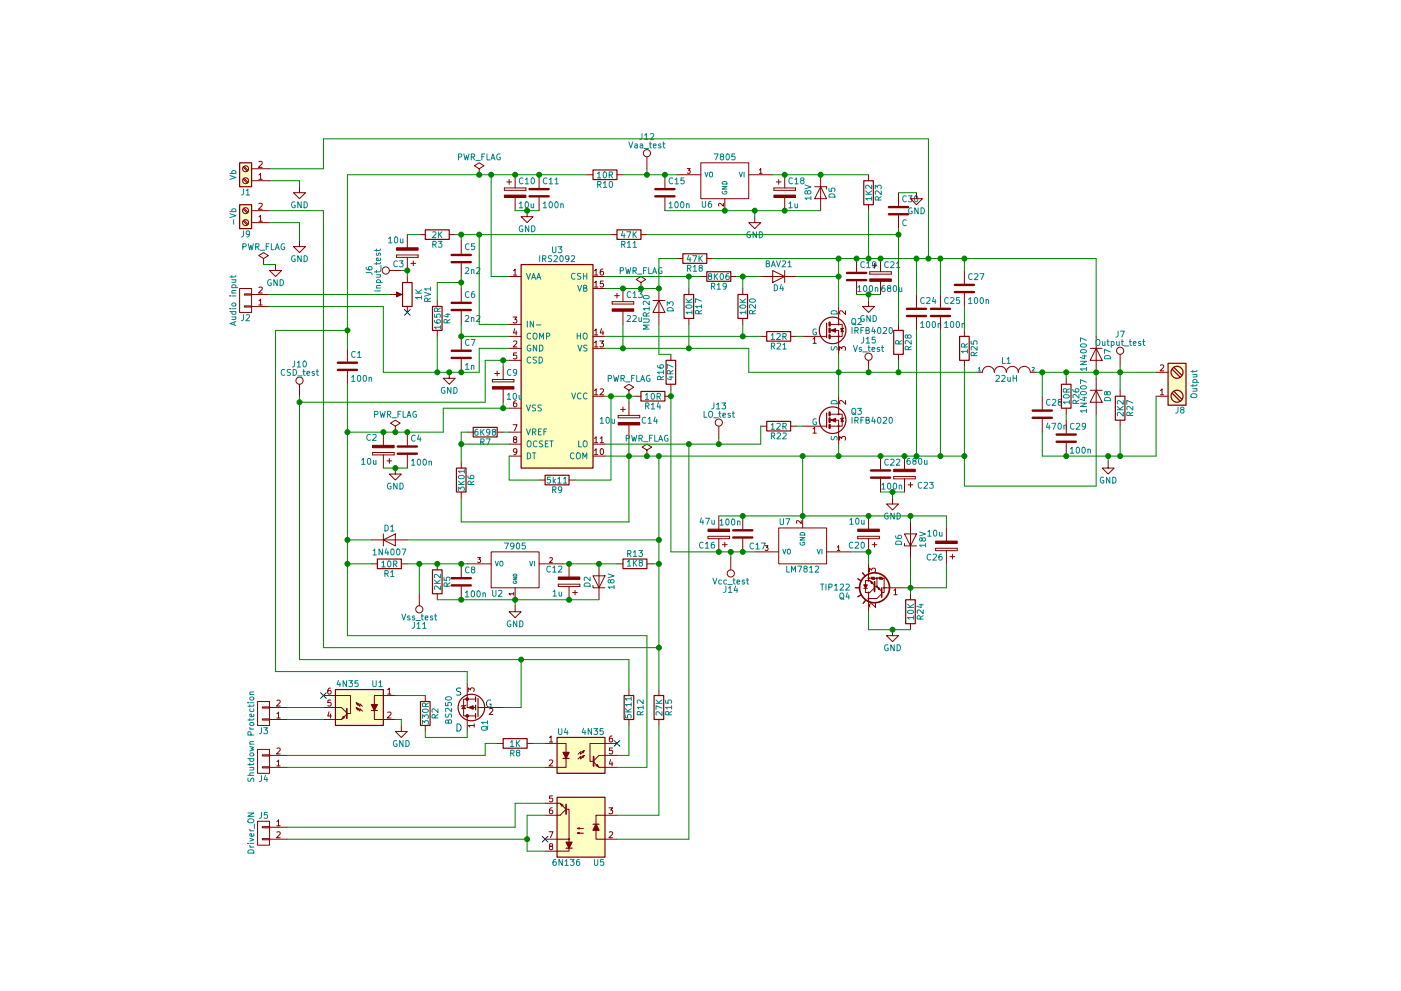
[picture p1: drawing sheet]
<svg xmlns="http://www.w3.org/2000/svg" width="297mm" height="210mm" viewBox="0 0 297 210" stroke-linecap="round" stroke-linejoin="round" font-family="sans-serif">
<g fill="#ffffc2" stroke="#ffffc2" stroke-width=".21">
<path d="M110.5 56.1h15.2v43.2h-15.2z"/>
<path d="M247.6 77.1h3.9v8.9h-3.9z"/>
<path d="M118.1 156.5h10.2v7.6h-10.2z"/>
<path d="M118.1 169.2h10.2v12.7h-10.2z"/>
<path d="M71.1 146.3h10.2v7.6h-10.2z"/>
<path d="M50.8 43.4h2.5v5.1h-2.5z"/>
<path d="M50.8 34.5h2.5v5.1h-2.5z"/>
</g>
<g fill="none" stroke="#840000" stroke-width=".25">
<path d="M50.8 34.5h2.5v5.1h-2.5zM125.7 36.1h5.1v2h-5.1zM183.1 38.3h2.1v5.1h-2.1zM50.8 43.4h2.5v5.1h-2.5zM85.3 59.9h2.1v5.1h-2.1zM90.2 48.8h5v2h-5zM110.5 56.1h15.2v43.2h-15.2zM130.8 48.8h5.1v2h-5.1zM144.8 53.8h5.1v2.1h-5.1zM149.9 57.7h5v2h-5zM91.7 65h2v5.1h-2zM141.2 76.4h2.1v5.1h-2.1z"/>
<path d="M145 62.5h2.1v5.1h-2.1zM156.5 62.5h2v5.1h-2zM162.6 70.4h5v2h-5zM175.3 68.6v3M189.5 70.1h2v5.1h-2zM203.5 71.4h2v5h-2zM247.6 77.1h3.9v8.9h-3.9zM248.5 78.4l1.7 1.6M248.9 78l1.7 1.6M96.8 99.3h2v5.1h-2zM100.3 90.7h5.1v2h-5.1zM135.9 83.1h5.1v2h-5.1z"/>
<path d="M162.6 89.4h5v2h-5zM175.3 87.6v3.1M225 81.5h2.1v5.1h-2.1zM236.5 84.1h2v5h-2zM248.5 83.4l1.7 1.7M248.9 83.1l1.7 1.6M80 118.6h5.1v2h-5.1zM115.6 100.8h5v2.1h-5zM132.1 118.6h5.1v2h-5.1zM91.7 120.9h2v5.1h-2zM192 127.2h2.1v5.1h-2.1zM71.1 146.3h10.2v7.6h-10.2z"/>
<path d="M78.7 150.7h1.3M89.2 148.8h2v5.1h-2zM100.8 147.8v1M100.8 149.6v1M100.8 151.4v1M101.3 148.2v3.8M106.7 156.7h5.1v2h-5.1zM118.1 156.5h10.2v7.6h-10.2zM132.3 147.6h2.1v5h-2.1zM138.7 147.6h2v5h-2zM118.1 169.2h10.2v12.7h-10.2zM119.4 160.9h1.2"/>
<path d="M120 180h1.3M125.7 174.9h1.3"/>
<circle cx="176.5" cy="70.1" r="2.82"/>
<circle cx="249.6" cy="79" r="1.27"/>
<circle cx="176.5" cy="89.1" r="2.82"/>
<circle cx="249.6" cy="84.1" r="1.27"/>
<circle cx="99.9" cy="150.1" r="2.82"/>
</g>
<g fill="none" stroke="#840000" stroke-width=".21">
<path d="M51.6 35.5l.8 .8M51.6 38l.8 .9M51.7 35.3l.9 .8M51.7 37.8l.9 .9M53.3 38.3h3.8M53.3 35.8h3.8M54.9 37.1l.3-.3v1.2M54.9 34.3l.5-.1 .2 .4-.8 .9h.8M54.9 38h.7M63.5 39.6v1.3h1.3l-1.3 1.3-1.3-1.3h1.3M101.6 37.1h.1M101.6 35.8l1-.6-1-.7-1 .7 1 .6v1.3"/>
<path d="M106.9 39.9v.5zM106.9 39.9h4.6zM107.4 38.6h1.1M107.9 38.1v1M109.2 37.1v2.8M111.5 39.9v.5zM114.3 37.1v2.8M124.5 37.1h1.2M130.8 37.1h1.3M137.2 33.3v2.5M141 37.1v2.8M143.5 37.1h5.1"/>
<path d="M145.7 35.8h.6l-.3 .3 .3 .1v.5h-.6M148.6 34.5h10.1v7.7h-10.1zM158.7 37.1h5.1M161 36.1l.3-.3v1M161 36.8h.6M164.1 39.9v.5zM164.1 39.9h4.6zM164.6 38.6h1M165.1 38.1v1M166.4 37.1v2.8M168.7 39.9v.5zM172.7 39.6h2.6v.5"/>
<path d="M174 39.6l1.3 2.6h-2.6zM174 37.1v7.6M184.1 37.1v1.2M51.6 44.4l.8 .8M51.6 46.9l.8 .8M51.7 44.2l.9 .8M51.7 46.7l.9 .9M53.3 47.2h3.8M53.3 44.7h3.8M54.9 46l.3-.3v1.2M54.9 43.2l.5-.1 .2 .4-.8 .9h.8M54.9 46.9h.7"/>
<path d="M55.9 56.1h.1M55.9 54.9l1-.7-1-.6-1 .6 1 .7v1.2M58.4 56.1v1.3h1.3l-1.3 1.3-1.3-1.3h1.3M63.5 51v1.3h1.3l-1.3 1.3-1.3-1.3h1.3M82.5 57.4h2.6M84.1 54.1h4.5zM84.1 54.6h4.5zM84.1 54.1v.5zM86.4 49.8v2.8M86.4 54.6v2.8M86.4 58.7v1.2M87.1 55.9h1"/>
<path d="M87.6 55.4v1M88.6 54.1v.5zM88.9 49.8h1.3M95.2 49.8h1.3M97.8 51v2.8M97.8 55.9v2.8M106.9 40.4h4.6zM107.9 58.7h2.6M108.9 57.4l.3-.3v1.3M108.9 58.4h.7M109.2 41.9v2.8M111.8 44.7v1.3h1.2l-1.2 1.2-1.3-1.2h1.3"/>
<path d="M114.3 41.9v2.8M125.7 58.7h2.6M126 60l.4-.4v1.3M126 57.4l.4-.3v1.3M126 58.4h.7M127.8 57.1h-.3l-.2 .3v.7l.2 .3 .4-.2-.1-.6h-.3l-.2 .2M127.9 59.6h-.6v.6h.6v.6l-.2 .1-.4-.1M129.5 49.8h1.3M135.9 59.9l1-.6-1-.6-1 .6 1 .6v1.3M135.9 49.8h1.3M141 41.9v2.8M143.5 54.9h1.3"/>
<path d="M148.6 58.7h1.3M149.9 54.9h1.2M153.4 43.1v.7l-.7-.7-.4 .2 .2 .4M153.7 42.2v2.5M154.9 58.7h1.3M160 46v1.2h1.3l-1.3 1.3-1.3-1.3h1.3M161.3 58.7h7.6M163.8 57.4l2.6 1.3-2.6 1.2zM164.1 40.4h4.6zM166.4 41.9v2.8M166.4 57.4v2.5M181.6 54.9v2.8"/>
<path d="M181.6 59.7v2.8M184.1 43.4v1.3M184.4 57.7v.5zM184.4 58.2h4.6zM184.4 57.7h4.6zM184.9 56.4h1M185.4 55.9v1M186.7 54.9v2.8M186.7 59.7v2.8M189 57.7v.5zM190.5 40.9v2.8M190.5 45.7v2.8"/>
<path d="M194.3 40.9v1.3h1.3l-1.3 1.2-1.3-1.2h1.3M204.5 57.4v2.8M50.8 61.2h2.5v5.1h-2.5zM51.8 62.4h1.5v.2h-1.5zM51.8 64.9h1.5v.2h-1.5zM53.3 62.5h3.8M53.3 65h3.8M54.9 63.8l.3-.4v1.3M54.9 61l.5-.1 .2 .4-.8 .9h.8M54.9 64.7h.7M73.7 73.9v2.8M73.7 78.7v2.8"/>
<path d="M82.5 62.5h2.3M86.4 65v1.3M92.7 63.7v1.3M92.7 70.1v1.3M95.2 79v1.3h1.3l-1.3 1.2-1.2-1.2h1.2M97.8 61.2v2.8M97.8 66v2.8M97.8 71.4v2.8M97.8 76.2v2.8M104.9 79.2h1M105.4 78.7v1.1M106.7 77.7v2.8"/>
<path d="M107.9 73.9h2.6M107.9 68.8h2.6M107.9 71.4h2.6M107.9 76.4h2.6M108.8 67.3h.8l-.5 .4 .4 .1v.6l-.2 .1-.5-.1M108.9 72.4l.4-.1 .3 .4-.8 .9h.8M109.1 69.7l-.2 .9h.7M109.4 70.2v.9M109.5 74.9h-.6v.6h.6v.5l-.2 .1-.4-.1M125.7 73.9h2.6M125.7 71.4h2.6M125.7 61.2h2.6"/>
<path d="M126 72.7l.4-.4v1.3M126 70.1l.4-.3v1.3M126 73.6h.7M126 71.1h.7M126 60.9h.7M127.2 72.3h.8l-.5 .5 .4 .1v.6l-.2 .1-.5-.1M127.5 69.7l-.2 .9h.7M127.8 70.2v.9M129.8 64v.5zM129.8 64.5h4.6zM129.8 64h4.6zM130.3 62.7h1"/>
<path d="M130.8 62.2v1M132.1 61.2v2.8M132.1 66v2.8M134.4 64v.5zM135.9 61.2h.1M138.4 63.7h2.6M139.7 63.7l1.3 2.6h-2.6zM139.7 61.2v7.6M142.2 75.2v1.2M146 61.2v1.3M146 67.6v1.2M157.5 61.2v1.3"/>
<path d="M157.5 67.6v1.2M161.3 71.4h1.3M167.6 71.4h1.3M170.2 71.4h5.1M172.4 71.9l.3-.3v1.2M172.4 72.8h.7M176 71.4h1.8v3.8M177.8 65v3.8h-1.8M177.8 68.8h.8v2.6h-.8v-1.3h-1.8M178 74.3v-.7l.5 .4 .1-.4h.5l.2 .2-.2 .5M178.9 69.6l-.7 .2M179.3 65.9v.8l-.9-.8-.4 .3 .1 .4"/>
<path d="M184.1 63.7v1.3h1.3l-1.3 1.3-1.2-1.3h1.2M184.1 76.4v2.6M190.5 68.8v1.3M190.5 75.2v1.2M194.3 62.5v2.8M194.3 67.3v2.8M199.4 62.5v2.8M199.4 67.3v2.8M204.5 62.2v2.8M204.5 70.1v1.3M204.5 76.4v1.3M207 79h1.3a1.27 1.27 0 0 1 1.2-1.3 1.27 1.27 0 0 1 1.3 1.3 1.27 1.27 0 0 1 1.3-1.3 1.27 1.27 0 0 1 1.3 1.3 1.27 1.27 0 0 1 1.2-1.3 1.27 1.27 0 0 1 1.3 1.3 1.27 1.27 0 0 1 1.3-1.3 1.27 1.27 0 0 1 1.2 1.3h1.3"/>
<path d="M231.1 73.9h2.6M232.4 73.9l1.3 2.5h-2.6zM232.4 71.4v7.6M237.5 75.2v2.5M245.1 79h2.5M246 77.5l.5-.1 .2 .4-.8 .9h.8M63.5 81.5v2.6M79 96h4.6zM79 96.5h4.6zM79 96v.5zM81.3 91.7v2.8M81.3 96.5v2.8"/>
<path d="M82 97.8h1.1M82.5 97.3v1M83.6 96v.5zM83.8 99.3v1.3h1.3l-1.3 1.2-1.3-1.2h1.3M83.8 91.7h.1M83.8 90.4l1-.6-1-.7-1 .7 1 .6v1.3M86.4 91.7v2.8M86.4 96.5v2.8M97.8 98v1.3M99.1 91.7h1.2M104.4 80.5v.5zM104.4 81h4.6z"/>
<path d="M104.4 80.5h4.6zM105.4 91.7h1.3M106.7 82.5v2.8M107.9 86.6h2.6M107.9 91.7h2.6M107.9 94.2h2.6M107.9 96.8h2.6M108.8 90.1h.8l-.5 1.3M109 80.5v.5zM109.1 93.2l-.2-.2v-.2h.6v.3l-.5 .1-.1 .2v.4l.2 .1h.2l.3-.2-.1-.4-.2-.1M109.4 85l-.3 .1-.2 .2v.7l.2 .3 .4-.1-.1-.6-.3-.1-.2 .2M109.6 95.7l-.3 .3-.3-.1-.1-.6 .4-.1 .3 .2-.1 .8-.3 .3h-.2"/>
<path d="M125.7 94.2h2.6M125.7 96.8h2.6M125.7 84.1h2.6M126 95.5l.4-.3v1.3M126 93l.4-.3v1.2M126 82.8l.4-.3v1.3M126 96.5h.7M126 93.9h.7M126 83.8h.7M127.3 93l.3-.3v1.2M127.3 82.6l.4-.1 .3 .3-.8 1h.8M127.3 93.9h.7"/>
<path d="M127.4 95.3l.1-.1a.67 .67 0 0 1 .5 .6 .67 .67 0 0 1-.5 .7l-.2-.5zM131.1 88.1v.5zM131.1 88.6h4.5zM131.1 88.1h4.5zM131.6 86.9h1M132.1 86.4v1M133.3 84.1h.1M133.3 82.8l1.1-.6-1.1-.7-1 .7 1 .6v1.3M133.3 85.3v2.8M133.3 90.2v2.8M134.6 84.1h1.3M135.6 88.1v.5z"/>
<path d="M137.2 96.8h.1M137.2 95.5l1-.6-1-.7-1.1 .7 1.1 .6v1.3M141 84.1h1.2M142.2 81.5v1.3M152.4 90.4v2.6M161.3 90.4h1.3M167.6 90.4h1.3M170.2 90.4h5.1M172.4 91l.3-.4v1.3M172.4 91.9h.7M176 90.4h1.8v3.8M177.8 84.1v3.8h-1.8"/>
<path d="M177.8 87.9h.8v2.5h-.8v-1.3h-1.8M178 93.4v-.8l.5 .4 .1-.3h.5l.2 .1-.2 .6M178.9 88.6l-.7 .3M179.3 85v.8l-.9-.8-.4 .2 .1 .5M186.7 96.8v2.8M191.8 96.8v2.8M221 84.1v2.8M221 88.9v2.8M226.1 80.3v1.2M226.1 86.6v1.3M226.1 89.1v2.8M226.1 94v2.8"/>
<path d="M231.1 82.8h2.6M232.4 82.8l1.3 2.5h-2.6zM232.4 80.3v7.6M234.9 98v1.3h1.3l-1.3 1.3-1.2-1.3h1.2M237.5 82.8v1.3M237.5 89.1v1.3M245.1 84.1h2.5M246 82.8l.4-.3v1.3M246 83.8h.7M78.7 114.5h7.7M78.7 119.6h1.3M81.3 114.5l2.5-1.2v2.5z"/>
<path d="M81.3 113.3v2.5M85.1 119.6h1.3M92.7 119.6v1.3M97.8 104.4v1.3M97.8 119.6v2.8M99.1 119.6h5M101.3 118.3h.6l-.4 .4 .4 .1v.4h-.6M104.1 117.1h10.2v7.6h-10.2zM114.3 101.8h1.3M114.3 119.6h5.1M116.6 118.4l.3-.1 .2 .3-.6 .7h.6M120.6 101.8h1.3"/>
<path d="M120.6 119.6v2.8M127 119.6v7.6M130.8 119.6h1.3M137.2 119.6h1.2M150.1 113.8h4.6zM150.1 114.3h4.6zM150.1 113.8v.5zM152.4 109.5v2.8M152.4 114.3v2.8M153.2 115.6h1M153.7 115.1v1M154.7 113.8v.5z"/>
<path d="M154.9 118.4v2.5M157.5 109.5v2.8M157.5 114.3v2.8M160 117.1h5.1M162.2 115.8h.6l-.3 .3 .3 .2v.4h-.6M165.1 112h10.2v7.6h-10.2zM169.9 110.5v.6l-.7-.6-.3 .1 .1 .4M170.2 109.5v2.5M175.3 117.1h5M177.5 116.1l.3-.3v1M177.5 116.8h.6M181.9 113.8h4.5z"/>
<path d="M181.9 114.3h4.5zM181.9 113.8v.5zM184.1 109.5v2.8M184.1 114.3v2.8M184.1 119.6v3.1M184.9 115.6h1M185.4 115.1v1M186.4 113.8v.5zM186.7 101.6v2.8M189.2 105.7v1.2h1.3l-1.3 1.3-1.2-1.3h1.2M189.5 101.1h4.6zM189.5 101.6h4.6z"/>
<path d="M189.5 101.1v.5zM191.8 115.3v.5h2.5M191.8 113.3h2.5l-1.3 2.5zM191.8 101.6v2.8M192.5 102.9h1M193 102.4v1M193 110.7v7.7M194.1 101.1v.5zM198.4 116.3h4.5zM198.4 116.8h4.5zM198.4 116.3v.5zM200.7 112v2.8"/>
<path d="M200.7 116.8v2.8M201.4 118.1h1M201.9 117.6v1M202.9 116.3v.5zM88.9 126v2.5M92.7 126v1.2M97.8 124.5v2.7M108.9 126h-1l.3 .3M108.9 125.7v.6M109.2 128.5v1.3h1.3l-1.3 1.3-1.3-1.3h1.3M109.2 124.7v2.5M118.4 123.9h4.5z"/>
<path d="M118.4 124.5h4.5zM118.4 123.9v.6zM120.6 124.5v2.7M121.4 125.7h1M121.9 125.2v1M122.9 123.9v.6zM125.7 124.2v.5h2.6M125.7 122.2h2.6l-1.3 2.5zM183.1 124.8h.8M183.5 124.8v.9h.6M184.1 122.7v.5h.3l1 1M184.1 122.7h.6l.1-.3 .1 .5 .1-.5 .2 .5 .1-.5 .1 .5 .1-.2h.4v1.8"/>
<path d="M184.1 127.1v2.7M184.1 123.2h-.6v.9M184.4 121.3v-.8l.4 .5 .1-.4h.6l.1 .2-.1 .5M184.5 123.3l.5 .3-.2 .2zM185.4 124.5h.5l1 1M185.4 124.7l-1 1h-.3v1.3h1.8l1-1M185.6 128.1v.8l-.9-.8-.3 .2 .1 .5M185.9 122.7h.4l.1-.3 .2 .5 .1-.5 .1 .5 .1-.5 .2 .5 .1-.2h.3v3h-.6M186.1 124.6l.5 .2-.3 .3zM187.6 124.7h4.2M189.2 133.6v1.3h1.3l-1.3 1.2-1.2-1.2h1.2M189.5 125.3l.4-.4v1.3"/>
<path d="M189.5 126.2h.7M193 126v1.2M193 132.3v1.3M54.6 159h2.5v5.1h-2.5zM54.6 148.8h2.5v5.1h-2.5zM55.6 150h1.5v.2h-1.5zM55.6 152.5h1.5v.3h-1.5zM57.1 150.1h3.9M57.1 152.6h3.9M58.7 158.8l.5-.1 .2 .3-.8 1h.8M58.7 151.4l.4-.3v1.2M58.7 148.6l.5-.1 .2 .4-.8 .9h.8"/>
<path d="M58.7 152.3h.7M68.6 147.6h5.7v3.8h-.6M68.6 150.1h3.8l1.1 1.2M69.8 151l-.3 .9h.8M70.1 146h-.4l-.2 .3v.7l.2 .3 .5-.2-.1-.6h-.4l-.2 .2M70.1 151.5v.8M70.2 148.5h-.7v.6h.7v.6l-.2 .1-.5-.1M72.8 152l.2 .3-.5 .2zM73.5 151.5l-1.1 1.1h-3.8M75.5 149.1l.8 .8v-.6l.5 .6M75.5 149.1l.5 .2-.2 .3zM75.5 150.1l.3 .5 .2-.2-.5-.3 .8 .8v-.5l.5 .5"/>
<path d="M82.2 146.3l.3-.3v1.3M82.2 151.2l.5-.1 .2 .3-.8 .9h.8M82.2 147.3h.7M83.8 147.6h-4.4v5h4.4M85.1 153.9v1.3h1.3l-1.3 1.3-1.3-1.3h1.3M90.2 147.6v1.2M90.2 153.9v1.3M98.3 149.7l.4 .7h-.8zM98.8 149.6l-1 .3M99.1 145v5.1h1.7M99.1 151.9h1.7M99.1 151.9v3.3"/>
<path d="M99.3 146.7v-.8l.4 .5 .1-.4h.6l.1 .2-.1 .5M100.5 153.9h-1.2l.3 .4M100.5 153.6v.7M100.8 148.3h-2.5v3.6h.8M101.3 150.1h5.4M103.8 150.4l.5-.1 .2 .4-.8 .9h.8M105.4 157.7h1.3M111.8 157.7h1.2M115.6 157.7h4.4v5.1h-4.4M116.5 156.5l.3-.3v1.2M116.5 157.4h.7M123.3 159.5l.6-.2-.3 .5z"/>
<path d="M123.9 159.3l-.8 .7v-.5l-.5 .5M129.8 156.2h-.4l-.2 .3v.7l.2 .2 .4-.1v-.6l-.4-.1-.2 .3M129.8 158.7h-.6v.6h.6v.5l-.1 .2-.5-.2M130.8 157.7h-5.7v3.8h.6M133.3 146.3v1.3M133.3 152.6v1.3M139.7 146.3v1.3M139.7 152.6v1.3M54.6 174.2h2.5v5.1h-2.5zM55.6 177.9h1.5v.3h-1.5zM55.6 175.4h1.5v.2h-1.5zM55.6 160.1h1.5v.3h-1.5z"/>
<path d="M55.6 162.7h1.5v.2h-1.5zM57.1 175.5h3.9M57.1 178h3.9M57.1 162.8h3.9M57.1 160.3h3.9M58.7 174.3l.4-.4v1.3M58.7 176.6l.5-.1 .2 .3-.8 .9h.8M58.7 161.6l.4-.4v1.3M58.7 175.2h.7M58.7 162.5h.7M115.6 178h5M115.6 170.4h3.1l1.2 1.2"/>
<path d="M116.4 176.5h.8l-.5 1.2M116.5 161.3l.5-.1 .2 .4-.8 .9h.8M116.7 179.5l-.2-.2v-.2h.6v.3l-.5 .2-.1 .2v.4l.2 .1h.3l.2-.3-.1-.3-.1-.2M117.1 171.4h-.4l-.2 .3v.7l.2 .3 .4-.2v-.6h-.4l-.2 .2M117.1 168.9h-.6v.5h.6v.6l-.1 .1-.5-.1M118.9 170.6l.5 .2-.3 .3zM119.9 171.8l-1.2 1.2h-3.1M120 171.7h.6v8.9h-5M122.4 175.8l.4 .1v-.3l-.4 .2h1.3M122.4 176.8l.4 .1v-.2l-.4 .1h1.3M123.9 160.3l-.3 .5-.3-.3 .6-.2-.8 .7v-.5l-.5 .5M125.9 161.7l1.1 1.1h3.8"/>
<path d="M126.4 162.4l.2-.2 .3 .5zM129.1 171.4h.8l-.4 .5 .3 .1v.5l-.1 .2-.6-.2M129.2 176.6l.5-.1 .2 .3-.8 .9h.8M129.5 161.2l-.3 .9h.7M129.8 161.6v.9M130.8 173h-4.4v5h4.4M130.8 160.3h-3.8l-1.1 1.1"/>
<circle cx="52.1" cy="35.8" r=".63"/>
<circle cx="52.1" cy="38.3" r=".63"/>
<circle cx="137.2" cy="32.5" r=".76"/>
<circle cx="52.1" cy="47.2" r=".63"/>
<circle cx="52.1" cy="44.7" r=".63"/>
<circle cx="81.8" cy="57.4" r=".76"/>
<circle cx="177.8" cy="71.4" r=".13"/>
<circle cx="177.8" cy="68.8" r=".13"/>
<circle cx="184.1" cy="75.7" r=".76"/>
<circle cx="237.5" cy="74.4" r=".76"/>
<circle cx="63.5" cy="80.8" r=".76"/>
<circle cx="152.4" cy="89.7" r=".76"/>
<circle cx="177.8" cy="90.4" r=".13"/>
<circle cx="177.8" cy="87.9" r=".13"/>
<circle cx="88.9" cy="129.3" r=".76"/>
<circle cx="154.9" cy="121.7" r=".76"/>
<circle cx="184.1" cy="127" r=".13"/>
<circle cx="184.1" cy="122.7" r=".13"/>
<circle cx="184.1" cy="123.2" r=".13"/>
<circle cx="184.1" cy="125.7" r=".13"/>
<circle cx="185.9" cy="124.5" r=".13"/>
<circle cx="185.9" cy="122.7" r=".13"/>
<circle cx="187.5" cy="124.7" r=".13"/>
<circle cx="120.6" cy="178" r=".13"/>
</g>
<g fill="none" stroke="#008484" stroke-width=".21">
<path d="M48.7 37.2l1.3 .5-1.3 .4M48.7 36.8h1.3M49.2 36.8l-.1-.4 .3-.2 .5 .1v.5M97.2 33.3l.6-.1 .1-.4-.7-.1v1.2M98.3 32.7l.4 1.2 .2-.9 .2 .9 .3-1.2M99.9 33.3l.6-.1 .1-.4-.7-.1v1.2M100.2 33.3l.4 .6M100.9 34h1M102.2 33.2h.4M102.8 32.7h-.6v1.2M103.3 32.7v1.2h.6M104.1 33.9l.4-1.2 .4 1.2"/>
<path d="M104.2 33.5h.6M106 32.7a.59 .59 0 0 0-.7 .6 .59 .59 0 0 0 .7 .6l.1-.5h-.3M110.9 37.8a.56 .56 0 0 0-.8 .6 .56 .56 0 0 0 .8 .5M111.4 38.1l.3-.4v1.3M111.4 39h.7M112.7 37.8l.2-.1a.67 .67 0 0 1 .4 .7 .67 .67 0 0 1-.4 .6l-.3-.5zM116 37.8a.56 .56 0 0 0-.8 .6 .56 .56 0 0 0 .8 .5M116.5 38.1l.3-.4v1.3M116.5 39h.7M117.7 38.1l.3-.4v1.3M117.7 39h.7M126.7 36.8l.3-.3v1.2"/>
<path d="M126.7 37.7h.7M126.7 39.2l.6-.1 .1-.5-.7-.1v1.3M127 39.2l.4 .6M127.9 38.9l.4-.4v1.3M127.9 39.8h.8M128 36.6l.2-.1a.67 .67 0 0 1 .4 .6 .67 .67 0 0 1-.4 .6l-.3-.4zM129.2 37.1h.6v-.5l-.6-.1v1.2M129.3 38.6l.1-.1a.67 .67 0 0 1 .5 .6 .67 .67 0 0 1-.5 .7l-.2-.5zM129.5 37.1l.4 .6M133.3 30.1l.4 1.3 .5-1.3M134.6 30.6h.5v.8M135.1 30.8l-.6 .3 .2 .3 .4-.1"/>
<path d="M135.7 30.6h.5l.1 .8M136.1 28.3v1.1l-.5 .2M136.3 30.8l-.6 .3 .2 .3 .4-.1M136.6 31.5h.9M136.7 28.7l.3-.4v1.3M136.7 29.6h.7M137.7 30.5h.5M137.8 30.1v1.1l.4 .2M137.9 28.4l.5-.1 .2 .4-.8 .9h.8M138.5 31l.6-.2v-.2l-.4-.1-.2 .2 .1 .6h.5M140.1 30.6l-.3-.1-.2 .2 .1 .2 .4 .1v.3h-.5M140.5 30.5h.5"/>
<path d="M140.7 30.1v1.1l.3 .2M142.6 37.8a.56 .56 0 0 0-.7 .6 .56 .56 0 0 0 .7 .5M143.1 38.1l.4-.4v1.3M143.1 39h.7M145 37.7h-.6l-.1 .6h.7v.6l-.2 .1-.5-.1M149.5 36.5l.3 1 .3-1M150.5 36.6l.4-.1 .1 .2 .1 .5-.2 .3-.4-.1zM151.4 32.7h.8l-.5 1.2M152.9 33.2l-.2-.2 .1-.2h.6v.3l-.6 .1-.1 .2 .1 .4 .1 .1h.3l.2-.2v-.4l-.2-.1M153.1 39.6h1l-1 .5h1M153.2 38.7a.55 .55 0 0 1 .6-.2 .55 .55 0 0 1 .3 .6h-1zM154 32.8l.2-.1a.67 .67 0 0 1 .5 .6 .67 .67 0 0 1-.5 .6l-.3-.5z"/>
<path d="M155.8 32.7h-.6l-.1 .5h.7v.6l-.2 .1-.5-.1M156.7 36.5l.4 1 .3-1M157.8 36.5v1M168 37.8a.56 .56 0 0 0-.7 .6 .56 .56 0 0 0 .7 .5M168.5 38.1l.4-.4v1.3M168.5 39h.7M170 38.3l-.3-.3 .1-.2h.6v.3l-.6 .2-.1 .2 .1 .4 .2 .1h.2l.3-.2-.1-.4-.2-.1M170.7 39.2l1.2 .5-1.2 .4M175.7 39.9v.7h.6v-.7h.6l.1 .2-.1 .5M184.8 39.3v.8l-.9-.8-.4 .2 .1 .5M48.7 45.3l1.3 .5-1.3 .4M48.7 44.9h1.3"/>
<path d="M49.1 59.4h.9M49.1 58.4v.5M49.2 44.9l-.1-.4 .3-.2 .5 .1v.5M49.5 46.6v1M49.9 59.4l.1 .1-.1 .3-.8 .1M50 58.4l-.2 .3h-1.1M51.5 52.4l.6-.1v-.5l-.6-.1v1.3M51.6 49v1.1l-.4 .2M51.6 40.1v1.1l-.4 .2M52.2 40.5l.4-.4v1.3M52.2 41.4h.7M52.6 51.7l.3 1.3 .3-.9 .2 .9 .3-1.3"/>
<path d="M52.9 49.5l-.2 .3-.4-.1-.1-.6 .5-.1 .2 .2v.8l-.3 .3h-.3M54.2 52.4l.6-.1 .1-.5-.7-.1v1.3M54.5 52.4l.4 .6M55.2 53.1h.9M56.4 52.3h.5M57 51.7h-.6v1.3M57.5 59.4a.59 .59 0 0 0-.8 .6 .59 .59 0 0 0 .8 .5v-.5h-.2M57.5 51.7v1.3h.6M58.4 53l.4-1.3 .4 1.3M58.5 52.6h.6M58.8 59.3v1.3l-.7-1.3v1.3M59.4 59.3a.64 .64 0 0 1 .7 .7 .64 .64 0 0 1-.7 .6z"/>
<path d="M60.3 51.8a.59 .59 0 0 0-.7 .5 .59 .59 0 0 0 .7 .6l.1-.5h-.3M62.5 54.3a.59 .59 0 0 0-.7 .6 .59 .59 0 0 0 .7 .5l.1-.4h-.2M62.5 42.9a.59 .59 0 0 0-.7 .5 .59 .59 0 0 0 .7 .6l.1-.5h-.2M63.9 54.2v1.3l-.8-1.3v1.3M63.9 42.8v1.3l-.8-1.3v1.3M64.5 54.2a.64 .64 0 0 1 .7 .7 .64 .64 0 0 1-.7 .6zM64.5 42.8a.64 .64 0 0 1 .7 .7 .64 .64 0 0 1-.7 .6zM77.6 57.8l1.1 .1 .2 .4M77.6 56.7l.1 .3 .2 .2 .7 .1 .3-.3-.1-.4-.6 .1-.1 .3 .2 .3M79.8 60h1.3M79.8 58.3h.9M79.8 52.8v.5"/>
<path d="M79.8 55.7v.5M79.8 57.4v.5M79.9 60l-.1-.4 .3-.2 .5 .1v.5M79.9 53.7l-.1 .3 .2 .2 .2-.1 .1-.4h.3v.5M80.5 58.3l.2 .2-.1 .3h-.8M80.6 54.8l.1 .3-.2 .2-.6-.1v-.4l.2-.1 .1 .6M80.7 57.4l-.2 .3h-1.1M80.7 55.7l-.2 .3h-1.1M80.7 52.8l-.2 .3h-1.1M80.8 56.3v.9M82.4 50.6l.4-.3v1.2M82.4 51.5h.7"/>
<path d="M83.7 50.4l.2-.1a.67 .67 0 0 1 .4 .6 .67 .67 0 0 1-.4 .6l-.3-.5zM84.3 55.4a.56 .56 0 0 0-.8 .6 .56 .56 0 0 0 .8 .5M84.7 55.3h.8l-.5 .5 .4 .1v.6l-.2 .1-.5-.1M84.9 50.7v.8h.3l.2-.1M85.4 50.7v.8M91.7 49.3l.5-.1 .2 .3-.8 .9h.8M91.8 51.9l.6-.1v-.5l-.6-.1v1.3M92.1 51.9l.4 .6M92.9 51.2h.8l-.4 .5 .3 .1v.5l-.1 .2-.6-.2M93 49.2v1.2M93.2 49.7l.5 .7M93.7 49.2l-.7 .7"/>
<path d="M98.7 56.9l.5-.1 .2 .3-.8 1h.8M99.4 51.8a.56 .56 0 0 0-.7 .5 .56 .56 0 0 0 .7 .6M99.9 57.3l.2-.1 .3 .1 .1 .8M99.9 57.2v.9M100.6 51.7h-.6l-.1 .6h.7v.6l-.2 .1-.5-.1M101 56.9l.5-.1 .3 .3-.8 1h.8M110.1 43.2l.4-.4v1.3M110.1 44.1h.7M110.8 47.9a.59 .59 0 0 0-.7 .6 .59 .59 0 0 0 .7 .6v-.5h-.2M111.4 42.9l.2-.1a.67 .67 0 0 1 .5 .7 .67 .67 0 0 1-.5 .6l-.3-.5zM111.6 58l.4 1.3 .5-1.3M112.1 47.9v1.3l-.7-1.3v1.3"/>
<path d="M112.6 43.2v.8l.4 .1 .1-.1M112.7 59.3l.4-1.3 .5 1.3M112.7 47.9a.64 .64 0 0 1 .7 .6 .64 .64 0 0 1-.7 .7zM112.9 58.9h.5M113.1 43.2v.9M113.8 59.3l.4-1.3 .5 1.3M113.9 58.9h.6M114.4 54.2v1.3M115 54.9l.6-.1 .1-.4-.7-.2v1.3M115.2 43.2l.3-.4v1.3M115.2 44.1h.7M115.3 54.9l.4 .6"/>
<path d="M116.5 42.9l.2-.1a.67 .67 0 0 1 .4 .7 .67 .67 0 0 1-.4 .6l-.3-.5zM117 54.3h-.6l-.1 .4a.54 .54 0 0 1 .6 .7l-.2 .1-.4-.1M117.1 52.3v1.1l.3 .2h.2l.3-.2v-1.1M117.5 54.4l.5-.2 .2 .4-.8 .9h.8M117.7 42.9l.2-.1a.67 .67 0 0 1 .5 .7 .67 .67 0 0 1-.5 .6l-.3-.5zM118.3 52.3h.8l-.4 .5 .4 .1v.6l-.2 .1-.6-.1M118.8 54.4l.2-.2a.67 .67 0 0 1 .4 .7 .67 .67 0 0 1-.4 .6l-.3-.5zM118.9 43.4l.2-.2 .3 .1v.8M118.9 43.2v.9M120.6 54.8l-.2 .2h-.4v-.6l.4-.2 .2 .3v.7l-.3 .3h-.3M121.1 54.4l.5-.2 .2 .4-.7 .9h.7M121.9 58.1a.56 .56 0 0 0-.7 .5 .56 .56 0 0 0 .7 .5"/>
<path d="M123.1 58h-.6v.5a.54 .54 0 0 1 .6 .6l-.2 .2-.5-.1M123.7 58v1.3M123.7 58.6h.7M124.4 58v1.3M131.5 57.4h.6l.1-.5-.7-.1v1.3M131.8 51.9l.6-.1 .1-.5-.7-.1v1.3M132 49.1l-.3 .9h.8M132.1 51.9l.4 .6M132.3 49.6v.8M132.6 56.8l.3 1.3 .3-1 .2 1 .3-1.3M132.9 49.2h.8l-.5 1.2M133 51.6l.4-.4v1.3"/>
<path d="M133 52.5h.7M134.2 57.4h.6l.1-.5-.7-.1v1.3M134.2 51.6l.4-.4v1.3M134.2 52.5h.8M134.2 49.2v1.2M134.4 49.7l.6 .7M134.5 57.4l.4 .7M135 49.2l-.8 .7M135.2 58.2h.9M136.4 57.4h.5M137.1 56.8h-.7v1.3M137.5 56.8v1.3h.7"/>
<path d="M138.4 58.1l.4-1.3 .4 1.3M138.5 57.7h.6M140.3 56.8a.59 .59 0 0 0-.7 .6 .59 .59 0 0 0 .7 .6l.1-.5h-.3M141.9 43.2l.3-.4v1.3M141.9 44.1h.7M143.2 42.9l.2-.1a.67 .67 0 0 1 .4 .7 .67 .67 0 0 1-.4 .6l-.3-.5zM144.4 42.9l.2-.1a.67 .67 0 0 1 .4 .7 .67 .67 0 0 1-.4 .6l-.3-.5zM145.6 43.4l.1-.2 .3 .1 .1 .8M145.6 43.2v.9M145.8 56.9h.6v-.5l-.6-.1v1.3M146 54.2l-.3 .9h.8M146.1 56.9l.4 .7"/>
<path d="M146.3 54.7v.8M146.9 54.2h.8l-.5 1.3M147 56.6l.3-.3v1.3M147 57.6h.7M148.2 54.2v1.3M148.4 54.8l.5 .7M148.4 56.8l-.2-.2 .1-.3 .6 .1v.3l-.6 .2-.1 .2 .1 .3 .1 .2h.3l.2-.3v-.4l-.2-.1M148.9 42.7v1l.2 .3h.3l.2-.3v-1M148.9 54.2l-.7 .8M150.4 58.6l-.2-.2v-.2h.7v.3l-.6 .1-.1 .2v.4l.2 .1h.3l.2-.2v-.4l-.2-.1M150.7 42.7l-.3 .1-.2 .2v.7l.2 .3 .4-.1-.1-.6-.3-.1-.2 .2M151.5 58.1v1.2"/>
<path d="M151.6 58.6l.6 .7M152.2 58.1l-.7 .7M152.8 58.2l.2-.1a.67 .67 0 0 1 .4 .6 .67 .67 0 0 1-.4 .6l-.3-.5zM153.2 40.6a.45 .45 0 0 0 .4 .6 .45 .45 0 0 0 .4-.6h-.3v.2M154.5 58.1h-.4l-.2 .3v.7l.2 .2 .5-.1-.1-.6-.4-.1-.2 .3M159.1 49.2a.59 .59 0 0 0-.8 .6 .59 .59 0 0 0 .8 .6v-.5h-.2M160.4 49.2v1.2l-.7-1.2v1.2M161 49.2a.64 .64 0 0 1 .7 .6 .64 .64 0 0 1-.7 .6zM162.5 55.9l.6-.1v-.4l-.6-.1v1.3h.4l.3-.4-.3-.3M163.6 56.6l.4-1.3 .4 1.3M163.7 56.2h.6M164.6 55.3l.4 1.3 .5-1.3"/>
<path d="M165.9 55.4l.4-.1 .3 .4-.8 .9h.8M167.1 55.7l.3-.4v1.3M167.1 56.6h.7M167.3 43.2l.3-.4v1.3M167.3 44.1h.7M168.5 43.2l.1 .8 .3 .1 .2-.1M169.1 43.2v.9M171.2 40.7l.2-.2h.4l.1 .2-.1 .4-.4 .1-.2-.1-.1-.6h-.3l-.1 .6 .3 .1 .2-.3M171.9 42h-1.2l.3 .4M171.9 41.7v.7M175.8 41.3a.69 .69 0 0 1 .8-.1 .69 .69 0 0 1 .4 .6h-1.3zM183.3 55.6a.56 .56 0 0 0-.8 .5 .56 .56 0 0 0 .8 .6"/>
<path d="M183.5 41.2h1.3M183.5 40.5l.8 .7M183.8 55.9l.3-.4v1.3M183.8 56.8h.7M184.8 42.1h-1.3l.4 .4M184.8 41.8v.7M184.8 40.5l-.7 .5M185.6 40.1v-.8l.5 .4 .1-.4h.5l.1 .2-.1 .6M185.7 56.1l-.2 .2-.4-.1-.1-.6 .5-.1 .2 .2-.1 .8-.3 .3h-.2M186.2 42.4v-.6h-.5l-.1 .6h1.2M186.8 40.5v.8l-.9-.8-.3 .2 .1 .5M186.8 41.7l-.6 .4"/>
<path d="M188.3 55.6a.56 .56 0 0 0-.7 .5 .56 .56 0 0 0 .7 .6M188.8 55.6l.5-.1 .3 .4-.8 .9h.8M190.1 55.9l.3-.4v1.3M190.1 56.8h.7M192.2 41.7a.56 .56 0 0 0-.8 .5 .56 .56 0 0 0 .8 .5M192.2 46.7a.56 .56 0 0 0-.8 .6 .56 .56 0 0 0 .8 .5M192.6 41.5h.8l-.5 .5 .4 .1v.6l-.2 .1-.5-.1M193.3 44.1a.59 .59 0 0 0-.7 .6 .59 .59 0 0 0 .7 .6l.1-.5h-.2M194 41.7l.2-.2a.67 .67 0 0 1 .4 .7 .67 .67 0 0 1-.4 .6l-.3-.5zM194.7 44.1v1.3l-.7-1.3v1.3M195.3 44.1a.64 .64 0 0 1 .7 .6 .64 .64 0 0 1-.7 .7zM206.1 58.2a.56 .56 0 0 0-.7 .5 .56 .56 0 0 0 .7 .5"/>
<path d="M206.6 58.2l.5-.1 .2 .3-.7 .9h.7M207.8 58.1h.8l-.5 1.2M48.7 65.5h.1M48.7 62.8h.1M48.7 66.1h1.3M49.1 62.2h.9M49.1 67.3h.9M49.1 65.5h.9M49.1 62.8h.9M49.1 61h1.3M49.2 66.1l-.1 .4 .3 .2 .5-.1v-.5M49.2 61l-.1-.3 .3-.3 .5 .1v.5"/>
<path d="M49.3 64.4h.6l.1 .1-.1 .3-.6 .1-.2-.2zM49.6 68.3v.6M49.9 67.3l.1 .1-.1 .3-.8 .1M50 68.2l-1.3 .5 1.3 .4M50 61.6l-.8 .1-.1 .3 .2 .2M51.6 66.8v1l-.4 .2M52.2 66.9l.5-.1 .2 .3-.8 .9h.8M60.4 78.5a.56 .56 0 0 0-.8 .5 .56 .56 0 0 0 .8 .5M61.6 78.4h-.6l-.1 .5a.54 .54 0 0 1 .6 .6l-.1 .1h-.5M62.2 78.4a.64 .64 0 0 1 .7 .6 .64 .64 0 0 1-.7 .6zM62.5 76.6l-.1 1.1-.4 .2M63 77l.4-.4v1.3"/>
<path d="M63 77.9h.7M63.1 79.8h1M64.2 78.8h.5M64.3 76.7l.2-.1a.67 .67 0 0 1 .5 .6 .67 .67 0 0 1-.5 .7l-.3-.5zM64.4 78.4v1l.3 .2M65.1 79.2l.6-.1-.1-.2-.3-.1-.2 .2v.6h.5M66.6 78.9l-.3-.1-.1 .2v.2l.4 .1v.3h-.4M67.1 78.8h.4M67.2 78.4v1l.3 .2M75.3 74.7a.56 .56 0 0 0-.8 .5 .56 .56 0 0 0 .8 .5M75.8 74.9l.4-.3v1.2M75.8 75.8h.7"/>
<path d="M75.9 79.8l.1-.2a.67 .67 0 0 1 .5 .7 .67 .67 0 0 1-.5 .6l-.2-.5zM77.1 79.8l.2-.2a.67 .67 0 0 1 .4 .7 .67 .67 0 0 1-.4 .6l-.3-.5zM79.4 61.7h1.3M79.8 61.1h.9M80.7 60.6h-.8l-.1 .3 .1 .2M88.1 62.2h1.3M88.1 61.5l.7 .7M89.4 63.1h-1.3l.4 .4M89.4 62.8v.7M89.4 61.5l-.8 .5M90 62l1.3 .5-1.3 .4M90.7 64l-.1-.7h-.5l-.1 .7h1.3"/>
<path d="M91.3 61.3h-1.3l.4 .3M91.3 63.2l-.6 .4M91.3 60.9v.7M92.1 68l.1 .3 .2 .2h.7l.3-.2-.2-.4-.6 .1v.3l.2 .2M92.1 66.7v.6h.6v-.6h.5l.2 .1-.2 .5M92.8 66.1l-.1-.6-.5-.1-.1 .7h1.3M93.4 69.4h-1.3l.4 .4M93.4 69.1v.7M93.4 65.3l-.6 .5M94.5 66.7h.9M94.8 68.5l-.1-.6-.5-.1-.1 .7h1.3M95 66.5v.8l-.9-.3"/>
<path d="M95.4 67.8l-.6 .4M98.7 67.1l.5-.2 .2 .4-.8 .9h.8M98.7 77.5l.3-.4v1.3M98.7 78.4h.7M99.4 62a.56 .56 0 0 0-.7 .5 .56 .56 0 0 0 .7 .5M99.4 72.1a.56 .56 0 0 0-.7 .6 .56 .56 0 0 0 .7 .5M99.9 72h.8l-.5 1.3M99.9 67.5l.2-.1h.3l.1 .8M99.9 77.6l.2-.1 .3 .1 .1 .8M99.9 67.4v.8M99.9 77.5v.9M100.5 61.9h-.3l-.2 .3-.1 .7 .3 .2 .4-.1-.1-.6h-.3l-.3 .2"/>
<path d="M101 67.1l.5-.2 .3 .4-.8 .9h.8M108.3 78.5a.56 .56 0 0 0-.7 .5 .56 .56 0 0 0 .7 .5M109.6 78.9l-.3 .3-.4-.1v-.6l.4-.1 .3 .2-.1 .7-.3 .3h-.3M111.8 68.1v1.3M112.5 73.3a.59 .59 0 0 0-.7 .5 .59 .59 0 0 0 .7 .6v-.5h-.2M112.5 70.8a.56 .56 0 0 0-.7 .5 .56 .56 0 0 0 .7 .5M112.5 75.9a.56 .56 0 0 0-.7 .5 .56 .56 0 0 0 .7 .5M113.1 70.9l.2-.2h.4l.2 .8a.42 .42 0 0 1-.3 .4 .42 .42 0 0 1-.4 0l-.2-.4zM113.1 68.1v1.3l-.7-1.3v1.3M113.7 75.8h-.6v.4a.54 .54 0 0 1 .6 .7l-.2 .1h-.5M113.7 68.9h1M113.8 73.2v1.3l-.7-1.3v1.3"/>
<path d="M114.3 75.8a.64 .64 0 0 1 .7 .6 .64 .64 0 0 1-.7 .6zM114.4 73.2a.64 .64 0 0 1 .7 .7 .64 .64 0 0 1-.7 .6zM114.4 72v-1.3l.4 .9 .4-.9v1.3M115.8 71.3h.7v-.5l-.7-.1v1.3M122.4 70.7v1.3M122.4 71.3h.7M122.5 60.5l.4 1.3 .4-1.3M122.5 73.2l.4 1.3 .5-1.3M123.1 70.7v1.3M123.7 70.9l.2-.2h.4l.2 .8a.42 .42 0 0 1-.2 .4 .42 .42 0 0 1-.5 0l-.2-.4zM123.7 61.1l.7-.1v-.4l-.7-.1v1.3h.5l.3-.4-.3-.3M124.5 73.3h-.6l-.1 .4a.54 .54 0 0 1 .6 .7l-.2 .1-.5-.1"/>
<path d="M130.1 79.6l.3 1.3 .3-.9 .2 .9 .3-1.3M133 67.1l.5-.2 .2 .4-.8 .9h.8M133.7 62a.56 .56 0 0 0-.7 .5 .56 .56 0 0 0 .7 .5M134.2 67.1l.5-.2 .2 .4-.8 .9h.8M134.2 62.2l.4-.3v1.2M134.2 63.1h.8M134.5 79.6h-.6v1.3M135 79.6v1.3h.6M135.4 61.9h.8l-.5 .5 .4 .1v.5l-.2 .1-.5-.1M135.5 67.4v.7l.3 .1 .2-.1M136 67.4v.8M136.4 67.7h1l.2 .2v.2l-.2 .3h-1"/>
<path d="M136.5 62.8a.69 .69 0 0 1 1.1 .3 .74 .74 0 0 1-1.2-.1zM137 67.1v-.7h-.5l-.1 .7h1.2M137.6 69h-1.2l.9 .4-.9 .4h1.2M137.6 65.5h-1.2l.3 .3M137.6 63.9v.8l-.9-.8-.3 .2 .1 .5M137.6 66.3l-.6 .4M137.6 65.1v.7M137.8 79.7a.59 .59 0 0 0-.7 .6 .59 .59 0 0 0 .7 .5v-.4h-.2M139.4 77.5l.1 .4 .2 .1 .7 .1 .3-.2-.1-.5-.6 .1-.1 .4 .2 .2M140.7 79h-1.3l.4 .3M140.7 79.8l-.6 .4M140.7 78.6v.7"/>
<path d="M141.5 64.8v-.8l.4 .5 .1-.4h.6l.1 .2-.1 .5M141.5 65.5a.69 .69 0 0 1 .8-.2 .69 .69 0 0 1 .4 .7h-1.2zM142.1 79.3l-.1-.6h-.4l-.1 .6h1.2M142.3 79.8v.8l-.9-.3M142.7 77.9l-1.2-.6v.9M142.7 78.6l-.6 .4M145.4 64.1h1.3M145.4 63.4l.8 .7M145.5 64.9a.76 .76 0 0 1 1.2 .2 .74 .74 0 0 1-1.3-.1zM146.7 66.3h-1.3l.4 .3M146.7 65.9v.7M146.7 63.4l-.7 .6"/>
<path d="M148.1 66.6v-.6l-.5-.1-.1 .7h1.2M148.7 65h-1.2l.3 .3M148.7 63.9l-1.2-.5v.8M148.7 65.9l-.6 .4M148.7 64.6v.7M150.9 60.8l.6-.1v-.5l-.6-.1v1.3M151.2 60.8l.4 .6M152.1 60.4l.3-.3v1.3M152.1 61.4h.7M154 60.6l-.2 .3-.4-.1-.1-.6 .5-.1 .2 .2-.1 .8-.3 .3h-.2M156.9 64.1h1.2M156.9 63.4l.7 .7"/>
<path d="M156.9 64.9a.76 .76 0 0 1 1.2 .2 .74 .74 0 0 1-1.2-.1zM158.1 66.3h-1.2l.3 .3M158.1 65.9v.7M158.1 63.4l-.7 .6M159 63.6a.76 .76 0 0 1 1.2 .2 .74 .74 0 0 1-1.3-.1zM159.6 66.6l-.1-.6-.5-.1-.1 .7h1.3M160.2 64.6v.8l-.9-.8-.4 .3 .1 .4M160.2 65.9l-.6 .4M163.5 71.1l.4-.3v1.2M163.5 72h.7M163.6 73.5l.6-.1v-.5l-.6-.1v1.3M163.9 73.5l.4 .6"/>
<path d="M164.2 60.4a.64 .64 0 0 1 .7 .7 .64 .64 0 0 1-.7 .6zM164.7 70.9l.5-.1 .2 .3-.8 .9h.8M164.8 72.9l.5-.1 .2 .3-.8 1h.8M165.7 60.3l-.3 1h.7M166 60.8v.9M166 73.1l.3-.3v1.3M166 71.4l.6-.1v-.4l-.6-.1v1.2M166 74.1h.7M166.3 71.4l.4 .6M173.1 69.8a.59 .59 0 0 0-.8 .6 .59 .59 0 0 0 .8 .6v-.5h-.2M176.3 66.1a.69 .69 0 0 1 .8-.2 .69 .69 0 0 1 .4 .7h-1.3zM176.3 73.6v.6h.4a.54 .54 0 0 1 .7-.6l.1 .2-.1 .5"/>
<path d="M180.6 67.8l.3-.2h.4l.1 .8a.42 .42 0 0 1-.2 .4 .42 .42 0 0 1-.4 0l-.2-.4zM180.6 69.5v1.3M180.8 68.5l.7 .5M180.9 73.3l.5 1.3 .4-1.3M181.3 70.1h.6v-.5l-.6-.1v1.3M181.6 70.1l.4 .7M181.9 61l.3-.4v1.3M181.9 61.9h.7M181.9 67.7l.5-.1 .2 .3-.8 1h.8M182.5 70.1h.5M182.7 73.8l-.4-.1-.1 .2v.2l.5 .1v.3h-.5M182.9 74.7h1"/>
<path d="M183.1 71.5v1.1l-.5 .2M183.1 69.5h-.6v1.3M183.2 60.7l.2-.1a.67 .67 0 0 1 .4 .6 .67 .67 0 0 1-.4 .7l-.3-.5zM183.2 67a.59 .59 0 0 0-.7 .6 .59 .59 0 0 0 .7 .5v-.4h-.2M183.6 70.1l.6-.1v-.4l-.6-.1v1.3h.5l.2-.5-.3-.2M183.7 71.9l.3-.4v1.3M183.7 72.8h.7M184 73.7h.5M184.2 73.3v1.1l.3 .2M184.4 60.7l.2-.1a.67 .67 0 0 1 .4 .6 .67 .67 0 0 1-.4 .7l-.3-.5zM184.5 66.9v1.3l-.7-1.3v1.3M184.9 74.1l.6-.1-.1-.2-.3-.1-.2 .2v.6h.5"/>
<path d="M185.1 69.4l-.3 .9h.8M185.1 66.9a.64 .64 0 0 1 .7 .7 .64 .64 0 0 1-.7 .6zM185.4 69.9v.9M185.5 71.5h-.6v.6h.6v.6l-.1 .1-.5-.1M185.6 61.1l.2-.1 .3 .1v.8M185.6 61v.9M186.2 69.6l.1-.1a.67 .67 0 0 1 .5 .6 .67 .67 0 0 1-.5 .7l-.2-.5zM186.5 73.8l-.3-.1-.2 .2v.2l.5 .1v.3h-.5M186.9 73.7h.5M187 73.3v1.1l.4 .2M187.3 69.6l.5-.1 .2 .3-.8 1h.8M187.5 60.6h-.3l-.2 .3-.1 .7 .3 .3 .4-.2-.1-.6h-.3l-.3 .2"/>
<path d="M188.4 61.1l-.2-.2v-.2h.6v.3l-.5 .2-.1 .2v.3l.2 .2h.2l.3-.3-.1-.3-.2-.2M188.6 69.6l.2-.1a.67 .67 0 0 1 .4 .6 .67 .67 0 0 1-.4 .7l-.3-.5zM189.5 60.7l.2-.1a.67 .67 0 0 1 .4 .6 .67 .67 0 0 1-.4 .7l-.3-.5zM190.6 73l-.1-.6-.5-.1-.1 .7h1.3M190.7 61v.8l.3 .1 .2-.2M191.2 72.3l-.6 .4M191.2 61v.9M192.5 71.3l.2-.3 .4 .1 .1 .2-.1 .3-.4 .1-.2-.1-.2-.5h-.3v.5l.2 .1 .3-.2M192.6 74.2l-.1-.6-.5-.1-.1 .7h1.3M193.2 72.3v.7l-.9-.7-.4 .2 .1 .5M193.2 73.5l-.6 .4M195.2 68.6l.4-.4v1.3"/>
<path d="M195.2 69.5h.7M196 63.2a.56 .56 0 0 0-.8 .6 .56 .56 0 0 0 .8 .5M196.5 63.2l.5-.1 .2 .4-.8 .9h.8M196.5 68.3l.2-.1a.67 .67 0 0 1 .4 .7 .67 .67 0 0 1-.4 .6l-.3-.5zM197.7 68.3l.2-.1a.67 .67 0 0 1 .5 .7 .67 .67 0 0 1-.5 .6l-.3-.5zM198 63.1l-.3 .9h.8M198.3 63.5v.9M198.9 68.8l.2-.2 .3 .1v.8M198.9 68.6v.9M200.3 68.6l.3-.4v1.3M200.3 69.5h.7M201 63.2a.56 .56 0 0 0-.7 .6 .56 .56 0 0 0 .7 .5"/>
<path d="M201.5 63.2l.5-.1 .3 .4-.8 .9h.8M201.6 68.3l.2-.1a.67 .67 0 0 1 .4 .7 .67 .67 0 0 1-.4 .6l-.3-.5zM202.8 68.3l.2-.1a.67 .67 0 0 1 .4 .7 .67 .67 0 0 1-.4 .6l-.3-.5zM203.4 63.1h-.6v.6h.6v.6l-.1 .1-.5-.1M204 68.8l.2-.2 .3 .1v.8M204 68.6v.9M204.5 73.6l-.1-.6h-.4l-.1 .6h1.2M205.1 74.5h-1.2l.3 .4M205.1 74.2v.7M205.1 72.9l-.6 .4M205.4 63.5l.3-.4v1.3M205.4 64.4h.7"/>
<path d="M205.9 72.4v.6h.6v-.6h.5l.2 .1-.2 .5M206.6 75.5l-.1-.7h-.5l-.1 .7h1.3M206.7 63.2l.2-.1a.67 .67 0 0 1 .4 .7 .67 .67 0 0 1-.4 .6l-.3-.5zM207.2 73.5v.8l-1-.8-.3 .3 .1 .4M207.2 74.7l-.6 .5M207.4 78.2l.2-.3v.8M207.4 78.7h.5M207.9 63.2l.2-.1a.67 .67 0 0 1 .4 .7 .67 .67 0 0 1-.4 .6l-.3-.5zM209.1 63.7l.1-.2 .3 .1 .1 .8M209.1 63.5v.9M211.2 79.8l.5-.2 .2 .4-.8 .9h.8M212.4 79.8l.5-.2 .2 .4-.8 .9h.8"/>
<path d="M212.5 75.8v1.3h.7M213.5 76.2l.4-.4v1.3M213.5 77.1h.7M214.8 79.6v1.3M215.5 79.6v1.3M218.9 78h.3l.1 .2-.5 .5h.5M229.1 76.7h1.3l-1.3 .7h1.3M229.1 74.3a.76 .76 0 0 1 1.3 .3 .74 .74 0 0 1-1.3-.1zM229.2 73.1a.69 .69 0 0 1 1.2 .3 .74 .74 0 0 1-1.3-.2zM229.5 75.5h.9M229.9 75.3v.8l-.9-.3M230.4 78.3h-1.3l.3 .3"/>
<path d="M230.4 72.2l-1.3-.5v.8M230.4 77.9v.7M232.4 72.2l.2-.2 .4 .1 .2 .8a.42 .42 0 0 1-.2 .3 .42 .42 0 0 1-.5 0l-.1-.3zM233.7 72.4l.1 .8 .3 .1 .2-.1M234.2 75.6a.69 .69 0 0 1 .8-.2 .69 .69 0 0 1 .4 .7h-1.2zM234.3 72.4v.9M234.7 72.4h.5M234.9 72v1.1l.3 .2M235.4 74.7l-1.2-.6v.9M235.6 72.5l.4-.1 .2 .3-.1 .5h-.5M235.6 72.4v1.3M236.8 72.4v.8l.3 .1 .2-.1"/>
<path d="M237.1 70.3l-.1 1-.4 .2M237.3 72.4v.9M237.5 70.3h.9l-.6 1.2M237.7 72.4h.5M237.9 72v1.1l.3 .2M238.3 73.4h1M239.4 72.4h.5M239.6 72v1.1l.3 .2M240.3 72.9l.6-.2-.1-.2-.3-.1-.2 .2v.6h.5M241.9 72.5l-.3-.1-.2 .2v.2l.5 .1v.3h-.5M242.3 72.4h.4M242.4 72v1.1l.3 .2"/>
<path d="M252.9 78.5v.5M252.9 79.4h.9M253.6 79.4l.2 .2-.1 .3-.8 .1M253.8 78.5l-.2 .3h-1.1M74.5 80l.4-.4v1.3M74.5 80.9h.8M76.7 97.6l.3-.3v1.2M76.7 98.5h.7M78 97.4l.2-.1a.67 .67 0 0 1 .4 .6 .67 .67 0 0 1-.4 .6l-.3-.5zM78.3 80.2l.1-.1h.3l.1 .8M78.3 80.1v.8M78.5 92.3a.56 .56 0 0 0-.7 .5 .56 .56 0 0 0 .7 .5"/>
<path d="M79 92.3l.5-.1 .3 .3-.8 .9h.8M79.2 97.7v.7l.3 .1 .2-.1M79.4 87.9h.6l.1-.5-.7-.1v1.2M79.7 97.7v.8M80.6 87.3l.3 1.2 .2-.9 .3 .9 .3-1.2M82.1 87.9h.7v-.5l-.7-.1v1.2M82.4 87.9l.5 .6M83.1 88.6h1M84.4 87.9h.4M85 87.3h-.6v1.2M85.5 87.3v1.2h.6M86.3 88.5l.4-1.2 .4 1.2"/>
<path d="M86.4 88.2h.6M87.2 97.8l.4-.4v1.3M87.2 98.7h.8M88 92.5a.56 .56 0 0 0-.8 .5 .56 .56 0 0 0 .8 .5M88.2 87.3a.59 .59 0 0 0-.7 .6 .59 .59 0 0 0 .7 .6l.1-.5h-.2M88.6 97.5l.1-.1a.67 .67 0 0 1 .5 .7 .67 .67 0 0 1-.5 .6l-.2-.5zM88.8 92.3l-.3 .9h.8M89.1 92.8v.8M89.8 97.5l.2-.1a.67 .67 0 0 1 .4 .7 .67 .67 0 0 1-.4 .6l-.3-.5zM91 98l.1-.2 .3 .1 .1 .8M91 97.8v.9M94.3 82.2a.59 .59 0 0 0-.7 .6 .59 .59 0 0 0 .7 .6v-.5h-.2"/>
<path d="M95.6 82.2v1.3l-.7-1.3v1.3M96.2 82.2a.64 .64 0 0 1 .7 .6 .64 .64 0 0 1-.7 .7zM98.5 100h-1.3l.3 .3M98.5 99.6v.7M101.2 91.1h-.3l-.2 .3v.7l.2 .2 .4-.1-.1-.6h-.3l-.2 .2M101.9 93.8l.6-.1 .1-.5-.7-.1v1.3M101.9 91.1v1.2M102.1 91.6l.5 .7M102.2 93.8l.4 .6M102.6 91.1l-.7 .7M103.1 93.1h.8l-.5 1.3M103.9 91.6l-.3 .3-.3-.1-.1-.6 .4-.1 .3 .2-.1 .7-.3 .3h-.2"/>
<path d="M104.6 91.6l-.2-.2v-.2h.6v.3l-.5 .2-.1 .2v.3l.2 .1h.3l.2-.2-.1-.4-.1-.1M107.6 83.8l.3-.3v1.2M107.6 84.7h.7M108.9 83.6l.2-.1a.67 .67 0 0 1 .4 .6 .67 .67 0 0 1-.4 .6l-.3-.5zM110.1 83.9v.8h.3l.2-.1M110.6 83.9v.8M111.6 85.9l.4 1.3 .5-1.3M111.6 91l.4 1.3 .5-1.3M111.8 93.7l.2-.2 .4 .1 .2 .8a.42 .42 0 0 1-.2 .4 .42 .42 0 0 1-.5-.1l-.1-.3zM111.8 96.1a.64 .64 0 0 1 .7 .6 .64 .64 0 0 1-.7 .7zM112.9 91.7l.6-.1 .1-.5-.7-.1v1.3M112.9 96.1h.7"/>
<path d="M113.2 91.7l.4 .6M113.3 96.1v1.3M113.6 86h-.6l-.1 .4a.54 .54 0 0 1 .6 .7l-.2 .1-.4-.1M113.8 93.6a.56 .56 0 0 0-.7 .6 .56 .56 0 0 0 .7 .5M114.2 91.6h.4M114.8 86h-.6l-.1 .4a.54 .54 0 0 1 .6 .7l-.1 .1-.5-.1M114.8 91h-.6v1.3h.6M115.1 93.6h-.6l-.1 .4a.54 .54 0 0 1 .6 .7l-.2 .1-.4-.1M115.3 91.6h.4M115.6 94.1h.5M115.9 91h-.6v1.3M116.2 93.5h-.6v1.3h.6"/>
<path d="M116.6 93.5h.7M116.9 93.5v1.3M121.2 83.4l.4 1.3 .4-1.3M121.7 96.2a.56 .56 0 0 0-.8 .5 .56 .56 0 0 0 .8 .5M122.3 96.3l.2-.2h.4l.1 .8a.42 .42 0 0 1-.2 .4 .42 .42 0 0 1-.4 0l-.2-.4zM122.7 93.5v1.3h.6M123.2 83.5a.56 .56 0 0 0-.8 .5 .56 .56 0 0 0 .8 .5M123.6 97.4v-1.3l.4 .9 .4-.9v1.3M123.8 93.6h.5l.2 .8a.42 .42 0 0 1-.2 .4 .42 .42 0 0 1-.5-.1l-.2-.3zM124.5 83.5a.56 .56 0 0 0-.8 .5 .56 .56 0 0 0 .8 .5M127.3 88.9l.3-.4v1.3M127.3 89.8h.7"/>
<path d="M128.6 88.6l.2-.1a.67 .67 0 0 1 .4 .7 .67 .67 0 0 1-.4 .6l-.3-.5zM129 80.3l.6-.1v-.4l-.6-.2v1.3M129.7 88.9l.1 .8 .3 .1 .2-.1M130.3 88.9v.9M131.7 80.3l.6-.1v-.4l-.6-.2v1.3M132 80.3l.4 .6M132.6 81h1M132.8 93l.6-.1v-.4l-.6-.2v1.3M133.9 92.3l.3 1.3 .3-.9 .2 .9 .3-1.3M133.9 80.2h.4M135.5 93l.6-.1v-.4l-.6-.2v1.3M135.8 93l.4 .6"/>
<path d="M135.8 80.9l.4-1.3 .5 1.3M136 80.5h.6M136.4 93.7h1M136.8 83.8l.4-.3v1.2M136.8 84.7h.7M136.9 86.2l.6-.1v-.5l-.6-.1v1.3M136.9 88.6a.56 .56 0 0 0-.8 .6 .56 .56 0 0 0 .8 .5M137.2 86.2l.4 .6M137.4 88.9l.4-.4v1.3M137.4 89.8h.7M137.7 92.9h.5M138.1 85.8l.4-.3v1.3"/>
<path d="M138.1 86.8h.7M138.2 83.6l.1-.1a.67 .67 0 0 1 .5 .6 .67 .67 0 0 1-.5 .6l-.3-.5zM138.3 92.3h-.6v1.3M138.8 92.3v1.3h.6M138.9 88.5l-.3 .9h.8M139.2 88.9v.9M139.3 84.1l.6-.1 .1-.4-.7-.1v1.2M139.6 85.4l-.3 .9h.8M139.6 84.1l.4 .6M139.6 93.6l.5-1.3 .4 1.3M139.8 93.2h.6M139.9 85.9v.9"/>
<path d="M140.1 80.5l-.1-.6h-.5l-.1 .6h1.3M141.6 92.4a.59 .59 0 0 0-.7 .6 .59 .59 0 0 0 .7 .5v-.4h-.2M141.9 80h.8M149.3 87.3v1.2h.6M150.3 87.4l.2-.1h.4l.2 .8a.42 .42 0 0 1-.2 .4 .42 .42 0 0 1-.5 0l-.2-.4zM151.3 88.6h1M151.4 85.5l-.1 1.1-.4 .2M151.9 85.8l.4-.3v1.3M151.9 86.8h.7M152.4 87.7h.5M152.6 87.3v1l.3 .2M153.1 85.5h.7l-.4 .5 .4 .1v.5l-.2 .2-.5-.2"/>
<path d="M153.3 88.1l.5-.1v-.2l-.4-.1-.1 .2v.6h.5M154.8 87.8l-.3-.1-.1 .2v.2l.4 .1v.3h-.4M155.2 87.7h.5M155.4 87.3v1l.3 .2M163.5 90.2l.4-.4v1.3M163.5 91.1h.7M163.6 92.5l.6-.1v-.5l-.6-.1v1.3M163.9 92.5l.4 .6M164.7 89.9l.5-.1 .2 .4-.8 .9h.8M164.8 91.9l.5-.1 .2 .4-.8 .9h.8M166 91.9l.5-.1 .2 .4-.8 .9h.8M166 90.5l.6-.1v-.5l-.6-.1v1.3"/>
<path d="M166.3 90.5l.4 .6M173.1 88.9a.59 .59 0 0 0-.8 .6 .59 .59 0 0 0 .8 .5v-.4h-.2M176.3 85.2a.69 .69 0 0 1 .8-.2 .69 .69 0 0 1 .4 .7h-1.3zM176.3 92.6v.6l.4 .1a.54 .54 0 0 1 .7-.6l.1 .1-.1 .5M180.6 86.8l.3-.2 .4 .1 .1 .8a.42 .42 0 0 1-.2 .4 .42 .42 0 0 1-.4-.1l-.2-.3zM180.6 88.5v1.3M180.8 87.6l.7 .4M181.3 89.2l.6-.1v-.5l-.6-.1v1.3M181.6 89.2l.4 .6M181.8 86.6h.8l-.4 .5 .4 .1v.6l-.2 .1-.6-.1M182.5 89.1h.5M183.1 88.5h-.6v1.3"/>
<path d="M183.6 89.1l.6-.1v-.4l-.6-.1v1.3h.5l.2-.4-.3-.3M185.1 88.5l-.3 .9h.8M185.4 88.9v.9M186.2 88.6l.1-.1a.67 .67 0 0 1 .5 .7 .67 .67 0 0 1-.5 .6l-.2-.5zM187.3 88.6l.5-.1 .2 .4-.8 .9h.8M188.3 97.5a.56 .56 0 0 0-.7 .6 .56 .56 0 0 0 .7 .5M188.6 88.6l.2-.1a.67 .67 0 0 1 .4 .7 .67 .67 0 0 1-.4 .6l-.3-.5zM188.8 97.5l.5-.1 .3 .4-.8 .9h.8M190.1 97.5l.5-.1 .2 .4-.8 .9h.8M192.9 97.3h-.4l-.1 .3-.1 .7 .2 .2 .5-.1-.1-.6-.4-.1-.2 .3M193.8 97.8l-.3-.2 .1-.3 .6 .1v.3l-.6 .1-.1 .2 .1 .4 .2 .1h.2l.2-.2v-.4l-.2-.1M194.8 97.4l.2-.1a.67 .67 0 0 1 .5 .6 .67 .67 0 0 1-.5 .6l-.3-.5z"/>
<path d="M196 97.7l.1 .7 .3 .1 .1-.1M196.5 97.7v.8M213.7 80.1v.7l.3 .1 .2-.1M214.2 80.1v.8M214.8 80.2h.7M222.1 89.7l-.2 .9h.7M222.5 90.2v.9M222.6 84.8a.56 .56 0 0 0-.7 .6 .56 .56 0 0 0 .7 .5M223 89.8h.9l-.6 1.3M223.1 84.8l.5-.1 .3 .4-.8 .9h.8M224.4 89.9l.2-.1a.67 .67 0 0 1 .4 .6 .67 .67 0 0 1-.4 .7l-.3-.5zM224.6 85.3l-.2-.3 .1-.2h.5v.3l-.5 .2-.1 .2v.4l.2 .1h.2l.3-.3-.1-.3-.2-.1"/>
<path d="M225.5 83.9a.76 .76 0 0 1 1.2 .3 .74 .74 0 0 1-1.2-.2zM225.6 90.3l.2-.1 .3 .1v.8M225.6 90.2v.9M226.1 83.2l-.1-.6-.4-.1-.1 .7h1.2M226.7 85.3h-1.2l.3 .4M226.7 85v.7M226.7 82.5l-.6 .4M226.9 95.2l.4-.3v1.3M226.9 96.2h.8M227.5 82.6v.4l.3 .1 .7 .1 .3-.2-.2-.5-.6 .1v.4l.2 .2M227.7 89.9a.56 .56 0 0 0-.8 .5 .56 .56 0 0 0 .8 .6M228.1 85.6v-.6h-.5l-.1 .6h1.3"/>
<path d="M228.2 89.9l.5-.1 .2 .4-.8 .9h.8M228.3 95l.1-.1a.67 .67 0 0 1 .5 .6 .67 .67 0 0 1-.5 .7l-.2-.5zM228.8 83.7v.8l-1-.8-.3 .2 .1 .5M228.8 84.9l-.7 .4M229.1 85.5h1.3l-1.3 .8h1.3M229.1 82a.76 .76 0 0 1 1.3 .3 .74 .74 0 0 1-1.3-.2zM229.2 83.2a.69 .69 0 0 1 1.2 .3 .74 .74 0 0 1-1.3-.1zM229.5 95l.2-.1a.67 .67 0 0 1 .4 .6 .67 .67 0 0 1-.4 .7l-.3-.5zM229.5 84.4h.9M229.9 84.2v.8l-.9-.3M230.1 90.3l-.2 .3-.4-.1v-.6l.4-.1 .2 .2v.8l-.3 .3h-.3M230.4 87.2h-1.3l.3 .3"/>
<path d="M230.4 81.1l-1.3-.5v.8M230.4 86.8v.7M230.7 95.4l.1-.1 .3 .1 .1 .8M230.7 95.3v.9M234.2 84.5a.69 .69 0 0 1 .8-.2 .69 .69 0 0 1 .4 .7h-1.2zM234.7 83.3l.2-.2h.4l.1 .2-.1 .4-.4 .1-.2-.1-.1-.6h-.3l-.1 .6 .3 .1 .2-.2M236.9 86.9h1.3M236.9 86.2l.7 .7M238.2 87.5v.8l-1-.8-.3 .2 .1 .5M238.2 85v.8l-1-.8-.3 .2 .1 .5M238.2 86.2l-.8 .6M239.6 88.2l-.1-.7h-.5l-.1 .7h1.3"/>
<path d="M240.2 86.2v.8l-.9-.8-.4 .3 .1 .4M240.2 85.5l-1.3-.5v.8M240.2 87.4l-.6 .5M249.8 86.4l-.1 1-.4 .2M250.5 86.9l-.2-.2 .1-.3 .6 .1v.3l-.6 .2-.1 .2 .1 .3 .1 .1h.3l.2-.2v-.4l-.2-.1M252.6 83.7l.7-.2a.42 .42 0 0 1 .4 .3 .42 .42 0 0 1 0 .4l-.4 .2-.6-.1-.2-.2zM252.9 82.5h.9M252.9 81.6v.4M252.9 81.1h1.3M253 81.1l-.1-.3 .3-.3 .5 .1v.5M253.6 82.5l.2 .1-.1 .4h-.8M253.8 81.6l-.2 .3h-1.1"/>
<path d="M79.1 116.8l.4-.3v1.2M79.1 117.7h.7M80.9 119.4l.4-.4v1.3M81.1 116.5v1.2l-.7-1.2v1.2M81.6 111.4a.64 .64 0 0 1 .7 .6 .64 .64 0 0 1-.7 .7zM81.9 116.4l-.3 .9h.8M82.2 116.9v.8M82.3 119.1l.1-.1a.67 .67 0 0 1 .5 .7 .67 .67 0 0 1-.5 .6l-.2-.5zM82.8 111.8l.4-.4v1.3M82.8 112.7h.7M82.9 102.6a.59 .59 0 0 0-.8 .5 .59 .59 0 0 0 .8 .6v-.5h-.2M83 116.6l.1-.1a.67 .67 0 0 1 .5 .6 .67 .67 0 0 1-.5 .6l-.2-.4z"/>
<path d="M83.4 119.7l.6-.1 .1-.5-.7-.1v1.3M83.7 119.7l.5 .6M84.2 102.5v1.3l-.7-1.3v1.3M84.2 116.6l.2-.1a.67 .67 0 0 1 .4 .6 .67 .67 0 0 1-.4 .6l-.3-.4zM84.8 102.5a.64 .64 0 0 1 .7 .6 .64 .64 0 0 1-.7 .7zM85.2 116.5h.9l-.6 1.2M97.2 104.1v-.8l.5 .5 .1-.4h.5l.2 .2-.2 .5M97.2 102.8h1.3M97.2 102.1l.7 .7M97.2 101a.76 .76 0 0 1 1.3 .3 .74 .74 0 0 1-1.3-.1zM98.5 102.1l-.8 .5M99.2 101l.1 .3 .2 .2 .7 .1 .3-.3-.1-.4-.7 .1v.3l.2 .3"/>
<path d="M99.9 102.8l-.1-.6-.5-.1-.1 .7h1.3M100.5 102.1l-.6 .4M105 119.1l.3 1 .4-1M106.1 119.1h.3l.2 .1v.6l-.2 .3-.4-.2zM107 115.2h.8l-.5 1.3M109 115.7l-.3 .3-.3-.1-.1-.6 .4-.1 .3 .2-.1 .8-.3 .3h-.2M109.6 115.3l.2-.1a.67 .67 0 0 1 .4 .6 .67 .67 0 0 1-.4 .7l-.3-.5zM111.4 115.2h-.7v.6h.7v.6l-.2 .1-.5-.1M112.3 119.1l.3 1 .4-1M113.3 119.1v1M116.7 101.2h-.6l-.1 .6h.7v.6l-.2 .1-.5-.1M117.2 103.9h.6v-.5l-.6-.1v1.2"/>
<path d="M117.3 101.2v1.3M117.4 102l.4 .5M117.5 103.9l.4 .6M117.8 101.6l-.5 .5M118.3 101.6l.3-.4v1.3M118.3 102.5h.7M119.1 103.8l-.2 .3-.4-.1-.1-.6 .5-.1 .2 .2-.1 .7-.3 .3h-.2M119.5 101.6l.3-.4v1.3M119.5 102.5h.7M133 119.2l.4-.4v1.3M133.1 117.5l.6-.1v-.5l-.6-.1v1.3M133.4 117.5l.4 .6"/>
<path d="M134.3 117.2l.3-.4v1.3M134.3 118.1h.7M134.3 118.8v1.3M134.5 119.4l.5 .7M135 118.8l-.7 .8M135.4 116.8h.8l-.4 .5 .4 .1v.6l-.2 .1-.6-.1M135.7 119.4l-.2-.3 .1-.2h.6v.3l-.6 .2-.1 .2 .1 .4 .1 .1h.3l.2-.2v-.4l-.2-.1M148.7 109.9l-.3 .9h.8M149 110.4v.8M149.1 115.1a.56 .56 0 0 0-.8 .6 .56 .56 0 0 0 .8 .5M149.6 115.4l.3-.4v1.3M149.6 110h.8l-.5 1.2"/>
<path d="M149.6 116.3h.7M150.9 110.4l.1 .7 .3 .1 .2-.1M151.4 115l-.4 .1-.1 .2-.1 .7 .2 .3 .5-.1-.1-.6-.4-.1-.2 .2M151.5 110.4v.8M152.7 110.5l.3-.4v1.3M152.7 111.4h.7M154 110.2l.2-.1a.67 .67 0 0 1 .4 .7 .67 .67 0 0 1-.4 .6l-.3-.5zM155.2 110.2l.2-.1a.67 .67 0 0 1 .4 .7 .67 .67 0 0 1-.4 .6l-.3-.5zM156.4 110.7l.1-.2 .3 .1 .1 .8M156.4 110.5v.9M159.8 115.3a.56 .56 0 0 0-.8 .5 .56 .56 0 0 0 .8 .6M160.3 115.6l.3-.4v1.3"/>
<path d="M160.3 116.5h.7M161.4 115.2h.9l-.6 1.3M165.4 110.1v1l.2 .2h.3l.2-.2v-1M166 116.5l.3 1 .3-1M166.6 110.1h.8l-.5 1.2M167.1 116.6l.3-.1 .1 .2 .1 .5-.2 .3-.4-.1zM169.6 114h1l-1 .6h1M169.7 115.1a.45 .45 0 0 0 .4 .6 .45 .45 0 0 0 .4-.6h-.3v.1M169.8 113a.53 .53 0 0 1 .6 0 .53 .53 0 0 1 .2 .5h-1zM173.3 116.5l.3 1 .3-1M174.3 116.5v1M180.2 110.3l.3-.3v1.2"/>
<path d="M180.2 111.2h.7M180.8 115.1a.56 .56 0 0 0-.7 .6 .56 .56 0 0 0 .7 .5M181.3 115.1l.5-.1 .2 .4-.7 .9h.7M181.5 110.1l.2-.1a.67 .67 0 0 1 .4 .6 .67 .67 0 0 1-.4 .6l-.3-.5zM182.7 115.1l.1-.1a.67 .67 0 0 1 .5 .7 .67 .67 0 0 1-.5 .6l-.3-.5zM182.7 110.4v.7l.3 .1 .2-.1M183.2 110.4v.8M186.9 102.9l.4-.4v1.3M186.9 103.8h.8M188.3 102.6l.1-.1a.67 .67 0 0 1 .5 .6 .67 .67 0 0 1-.5 .7l-.2-.5zM188.3 108.9a.59 .59 0 0 0-.8 .6 .59 .59 0 0 0 .8 .6v-.5h-.2M189.5 102.6l.2-.1a.67 .67 0 0 1 .4 .6 .67 .67 0 0 1-.4 .7l-.3-.5z"/>
<path d="M189.6 108.9v1.2l-.7-1.2v1.2M189.9 113.7v.3l.3 .2 .7 .1 .3-.3-.2-.4-.6 .1v.3l.2 .3M189.9 115a.69 .69 0 0 1 .8-.2 .69 .69 0 0 1 .5 .7h-1.3zM190.2 108.9a.64 .64 0 0 1 .7 .6 .64 .64 0 0 1-.7 .6zM190.7 103l.1-.1 .3 .1 .1 .8M190.7 102.9v.9M195 112.9l1.2 .4-1.2 .4M195.4 102.4a.56 .56 0 0 0-.7 .6 .56 .56 0 0 0 .7 .5M195.5 114.3l.3-.2h.3l.1 .2v.4l-.4 .1-.2-.1-.2-.6h-.3l-.1 .6 .3 .1 .2-.2M195.9 102.4l.5-.1 .2 .4-.7 .9h.7M196.2 115.7h-1.2l.3 .3M196.2 115.3v.7"/>
<path d="M196.7 112.8l.4-.3v1.3M196.7 113.8h.7M197.1 102.3h.8l-.5 .5 .4 .1v.6l-.2 .1-.5-.1M197.3 117.7a.56 .56 0 0 0-.7 .5 .56 .56 0 0 0 .7 .5M197.8 117.7l.5-.1 .3 .3-.8 .9h.8M198 112.6l.2-.1a.67 .67 0 0 1 .4 .6 .67 .67 0 0 1-.4 .7l-.3-.5zM199.2 112.9v.8l.3 .1 .2-.2M199.6 117.6h-.3l-.2 .3v.7l.2 .2 .4-.1-.1-.6h-.3l-.2 .2M199.7 112.9v.9M234 101.3a.59 .59 0 0 0-.7 .6 .59 .59 0 0 0 .7 .5v-.5h-.2M235.3 101.2v1.3l-.7-1.3v1.3M235.9 101.2a.64 .64 0 0 1 .7 .7 .64 .64 0 0 1-.7 .6z"/>
<path d="M80.9 120.3h.8M81.6 121.7l.6-.1 .1-.4-.7-.1v1.2M81.9 121.7l.4 .6M82.8 121.4l.4-.3v1.2M82.8 122.3h.7M85.2 130.3l.4 1.2 .4-1.2M86.9 130.8l-.3-.1-.2 .2 .1 .2 .4 .1v.3h-.5M87.9 132l-.1 1.1-.4 .2M87.9 130.8l-.3-.1-.2 .2 .1 .2 .4 .1v.3h-.5M88.2 131.6h1M88.4 132.4l.4-.4v1.3M88.4 133.3h.7"/>
<path d="M89.3 130.7h.5M89.5 130.3v1l.3 .2M89.6 132.4l.4-.4v1.3M89.6 133.3h.7M90.1 131.1l.6-.1v-.2l-.4-.1-.2 .2 .1 .6h.5M91.7 130.8l-.3-.1-.2 .2 .1 .2 .4 .1v.3h-.5M92.1 123.8h1.3M92.1 123.1l.7 .7M92.1 130.7h.5M92.3 130.3v1l.3 .2M93.4 124.3v.8l-.9-.8-.4 .3 .1 .4M93.4 121.8v.8l-.9-.8-.4 .3 .1 .4"/>
<path d="M93.4 123.1l-.8 .5M94.1 122.5v.6l.6 .1v-.7h.6l.1 .2-.1 .5M94.8 124.4l-.1-.6-.5-.1-.1 .7h1.3M95.4 123.7l-.6 .4M98.7 125.7l.3-.3v1.2M98.7 126.6h.7M99.4 120.4a.56 .56 0 0 0-.7 .5 .56 .56 0 0 0 .7 .5M100 125.5l.2-.1a.67 .67 0 0 1 .4 .6 .67 .67 0 0 1-.4 .6l-.3-.4zM100.2 120.8l-.3-.2 .1-.2h.6v.3l-.5 .2-.2 .2 .1 .3 .2 .2h.2l.3-.3-.1-.4-.2-.1M101.2 125.5l.2-.1a.67 .67 0 0 1 .4 .6 .67 .67 0 0 1-.4 .6l-.3-.4zM102.4 125.9l.2-.1 .3 .1v.7M102.4 125.8v.8"/>
<path d="M104.4 125.2v1.1l.3 .2h.2l.3-.2v-1.1M105.7 125.3l.5-.1 .2 .4-.8 .9h.8M108.3 131.8a.59 .59 0 0 0-.8 .5 .59 .59 0 0 0 .8 .6v-.5h-.2M108.8 122.6h.8l-.8 .4h.8M108.8 123.4a.35 .35 0 0 0 .4 .4 .35 .35 0 0 0 .3-.5h-.3v.2M108.8 121.9a.42 .42 0 0 1 .5-.1 .42 .42 0 0 1 .3 .4h-.8zM109.6 131.7v1.3l-.7-1.3v1.3M110.2 131.7a.64 .64 0 0 1 .7 .7 .64 .64 0 0 1-.7 .6zM116.7 120.2a.56 .56 0 0 0-.8 .5 .56 .56 0 0 0 .8 .6M117.2 120.5l.4-.4v1.3M117.2 121.4h.7M117.3 125.5l.3-.3v1.3"/>
<path d="M117.3 126.5h.7M118.4 120.2l.5-.1 .2 .4-.8 .9h.8M118.5 125.6l.1 .8 .3 .1 .2-.2M119.1 125.6v.9M123.9 123.9a.69 .69 0 0 1 .8-.2 .69 .69 0 0 1 .4 .7h-1.2zM125.1 122.4v.8l-.9-.8-.3 .3 .1 .5M128.9 121.8l1.3 .4-1.3 .4M129.5 123.2l.2-.2h.4l.1 .2-.1 .4-.4 .1-.2-.1-.2-.6h-.3v.6l.2 .1 .3-.2M130.2 124.6h-1.3l.4 .3M130.2 124.2v.7M133 120.1h.7M151.2 122.7l.4 1.2 .4-1.2"/>
<path d="M153 123.1h-.4l-.2 .2 .1 .5h.5M153.9 124.4l-.1 1.1-.4 .2M154.1 123.1h-.4l-.2 .2 .1 .5h.5M154.3 124h1M154.5 124.8l.3-.4v1.3M154.5 125.7h.7M155.4 123.1h.5M155.6 122.7v1l.3 .2M156 124.4l-.3 .9h.7M156.3 123.5l.5-.1v-.3h-.4l-.1 .1v.6h.5M156.3 124.8v.9M157.8 123.1h-.3l-.1 .1v.2l.4 .1v.3h-.4"/>
<path d="M158.2 123.1h.5M158.4 122.7v1l.3 .2M166.8 120.1v1.3h.6M167.8 121.4v-1.3l.4 .9 .5-.9v1.3M169.1 120.1h.9l-.6 1.3M170.7 120.6l-.3-.2 .1-.2h.6v.3l-.6 .2-.1 .2 .1 .4 .2 .1h.2l.2-.3v-.3l-.2-.2M171.7 120.5l.3-.4v1.3M171.7 121.4h.7M172.9 120.2l.5-.1 .2 .4-.8 .9h.8M174 123.9h.7M174.3 123.9v1.3M175.1 123.9v1.3"/>
<path d="M175.7 124.6l.6-.1 .1-.5-.7-.1v1.3M176.9 124.3l.4-.4v1.3M176.9 125.2h.7M178.1 126l.2-.2 .4 .1 .2 .8a.42 .42 0 0 1-.2 .3 .42 .42 0 0 1-.5 0l-.1-.3zM178.2 124l.4-.1 .3 .4-.8 .9h.8M178.3 126.8l.6 .4M179.4 124l.5-.1 .2 .4-.8 .9h.8M179.7 125.7l-.3 1h.7M180 126.2v.9M188.3 136.8a.59 .59 0 0 0-.8 .6 .59 .59 0 0 0 .8 .6v-.5h-.2M189.6 136.8v1.3l-.7-1.3v1.3M190.2 136.8a.64 .64 0 0 1 .7 .6 .64 .64 0 0 1-.7 .7z"/>
<path d="M192.4 128.9h1.3M192.4 128.2l.7 .7M192.5 129.6a.76 .76 0 0 1 1.2 .3 .74 .74 0 0 1-1.3-.1zM193.7 131h-1.3l.4 .4M193.7 130.7v.7M193.7 128.2l-.7 .5M194.9 128.3h.8M195.1 131.3l-.1-.6h-.4l-.1 .6h1.2M195.3 128.1v.8l-.9-.3M195.7 129.4v.8l-.9-.8-.3 .2 .1 .5M195.7 130.6l-.6 .4M52.6 149.1h.1"/>
<path d="M53 158.4l.8 .2-.6 .2 .6 .3-.8 .2M53 154.3l.2 .4M53 149.5v.5M53 152.4v.5M53 157.9h.8M53 154.7h.8M53 149.1h.8M53 147.3h.8M53 150.4v.3l.2 .3 .5-.1v-.5M53 148l.6-.1 .2 .4-.2 .2h-.4l-.2-.2zM53.1 159.8h.6l.1 .2-.1 .3h-.6l-.1-.1zM53.1 153.4l.5-.1 .2 .4-.2 .2h-.5l-.1-.2z"/>
<path d="M53.2 156l-.1-.7h-.4l-.1 .7h1.2M53.7 151.5l.1 .4-.2 .2-.6-.1v-.5h.3l.1 .6M53.8 157.3l-.8 .1v.3l.1 .2M53.8 152.4l-.2 .3h-1M53.8 149.5l-.2 .3h-1M53.8 146.8l-.8 .1v.3l.1 .1M55.4 154.4v1.1l-.4 .2M55.9 154.4h.8l-.4 .5 .4 .1v.5l-.2 .2-.6-.2M71.8 144.3l-.3 1h.7M72.1 144.8v.9M73.5 144.4v1.3l-.8-1.3v1.3M73.9 144.4h.8l-.4 .5 .4 .1v.6l-.2 .1-.6-.1"/>
<path d="M75.9 144.4h-.6l-.1 .6h.7v.6l-.2 .1-.5-.1M79 144.4v1l.3 .3h.2l.3-.3v-1M80.3 144.8l.4-.4v1.3M80.3 145.7h.7M84.1 157.2a.59 .59 0 0 0-.7 .5 .59 .59 0 0 0 .7 .6l.1-.5h-.3M85.4 157.1v1.3l-.7-1.3v1.3M86.1 157.1a.64 .64 0 0 1 .7 .7 .64 .64 0 0 1-.7 .6zM89.6 153.7v-.8l.4 .4 .1-.4h.6l.1 .2-.1 .6M89.6 152.4v-.7l.4 .4 .1-.4h.6l.1 .2-.1 .5M89.6 150.6a.76 .76 0 0 1 1.2 .3 .74 .74 0 0 1-1.2-.2zM90.2 149.9l-.1-.6-.4-.1-.1 .7h1.2M90.8 149.2l-.6 .4"/>
<path d="M92.3 152.3l-.1-.6h-.5l-.1 .6h1.3M92.9 150.4v.8l-1-.8-.3 .2 .1 .5M92.9 151.6l-.6 .4M94.5 149.1v.6l.5 .1v-.7h.6l.1 .2-.1 .5M94.5 151.5v.6h.4a.54 .54 0 0 1 .7-.6l.1 .2v.5M94.5 148a.76 .76 0 0 1 1.2 .3 .74 .74 0 0 1-1.2-.2zM95 153l.3-.3 .4 .2v.5h-1.2l.1-.6h.3l.1 .6M95.7 150.3v.7l-.9-.7-.3 .2 .1 .5M102.1 154.3l.8-.2a.42 .42 0 0 1 .4 .2 .42 .42 0 0 1 0 .5l-.4 .1h-.6l-.2-.2zM103.4 153.3h-1.3l.3 .3M103.4 152.9v.7M103.5 154l-.5 .7"/>
<path d="M108.2 157.5l.4-.4v1.3M108.2 158.4h.7M108.3 159.8l.6-.1v-.4l-.6-.1v1.2M108.6 159.8l.4 .6M109.5 157.1v1.3M109.7 157.7l.5 .7M109.7 159.7l-.2-.2 .1-.2h.6v.3l-.6 .1-.1 .2 .1 .4 .1 .1h.3l.2-.2v-.4l-.2-.1M110.2 157.1l-.7 .7M118.4 154.6v1l.2 .2h.3l.2-.2v-1M120 154.5l-.3 .9h.7M120.3 155v.8M123.7 154.5l-.3 .9h.8"/>
<path d="M124 155v.8M125.4 154.6v1.2l-.7-1.2v1.2M125.9 154.6h.8l-.4 .5 .3 .1v.5l-.1 .1-.6-.1M127.9 154.6h-.6l-.1 .6h.7v.5l-.2 .1-.5-.1M132.6 151.7v.6h.5v-.6h.6l.1 .1-.1 .5M132.6 151h1.2M132.6 150.3l.7 .7M133.8 149.5h-1.2l.3 .3M133.8 148.3h-1.2l.3 .3M133.8 150.3l-.7 .6M133.8 147.9v.7M133.8 149.1v.7"/>
<path d="M135.8 151.7l-.1-.7h-.5l-.1 .7h1.3M136.4 150.1h-1.3l.4 .3M136.4 148.5v.8l-.9-.8-.4 .2 .1 .5M136.4 150.9l-.6 .5M136.4 149.7v.7M139.1 149.2h1.3M139.1 148.5l.7 .7M140.4 151v.8l-1-.8-.3 .2 .1 .5M140.4 150.3l-1.3-.6v.9M140.4 148.5l-.8 .5M141.1 148.6v.6h.6v-.6h.6l.1 .1-.1 .5M141.8 151.7l-.1-.7h-.5l-.1 .7h1.3"/>
<path d="M142.4 150.1h-1.3l.4 .3M142.4 150.9l-.6 .5M142.4 149.7v.7M52.6 178.9h.1M52.6 172.5h1.2l-1.2 .7h1.2M52.6 164.5h1.2M52.6 161h1.2M52.6 173.9l.8-.2a.42 .42 0 0 1 .4 .3 .42 .42 0 0 1-.1 .4l-.3 .2-.7-.1-.1-.2zM52.6 165.1v.6h.4a.54 .54 0 0 1 .7-.6l.1 .2-.1 .5M53 179.4l.2 .3M53 177.8l.8 .3-.8 .4M53 175.9l.2 .4"/>
<path d="M53 179.7h.8M53 178.9h.8M53 176.3h.8M53 162.8h.8M53 161.9v.5M53 161v.3l.2 .2 .5-.1v-.4M53.7 162.8l.1 .2-.1 .3-.7 .1M53.7 176.9l.1 .3-.2 .2h-.6v-.5l.3-.1 .1 .6M53.8 164h-.8v.3l.1 .2M53.8 161.9l-.2 .3h-1M53.9 174.8v1M55.4 172.4v1l-.4 .2"/>
<path d="M55.4 164.6v1l-.4 .2M56.3 164.5l-.3 .9h.8M56.6 165v.8M56.7 172.4h-.6l-.1 .5h.7v.6l-.2 .1-.5-.1M52.6 180.5a.69 .69 0 0 1 .8-.2 .69 .69 0 0 1 .4 .7h-1.2zM117.8 182.3l-.3 .1-.2 .2-.1 .8 .3 .2 .4-.1-.1-.6-.3-.1-.3 .3M119.2 182.3v1.3l-.7-1.3v1.3M119.8 182.7l.3-.4v1.3M119.8 183.6h.7M120.9 182.3h.8l-.4 .5 .4 .1v.6l-.2 .1-.6-.1M122.8 182.3l-.3 .1-.2 .2-.1 .8 .3 .2 .4-.1-.1-.6-.3-.1-.3 .3M126 182.3v1.1l.3 .2h.2l.2-.2v-1.1"/>
<path d="M128 182.3h-.6l-.1 .6h.7v.6l-.2 .1-.5-.1"/>
</g>
<g fill="none" stroke="#840000" stroke-width=".51">
<path d="M95.8 55.6h4M95.8 54.1h4M112.3 41.7h4M112.3 40.1h4M138.9 41.7h4.1M138.9 40.1h4.1M179.6 59.4h4M179.6 57.9h4M188.5 45.5h4M188.5 43.9h4M71.6 78.5h4.1M71.6 77h4.1"/>
<path d="M95.8 65.8h4M95.8 64.3h4M95.8 75.9h4M95.8 74.4h4M175.9 68.4v.7M175.9 69.7v.8M175.9 71.1v.6M192.3 67.1h4M192.3 65.5h4M197.4 67.1h4M197.4 65.5h4M202.4 62h4.1"/>
<path d="M202.4 60.4h4.1M84.3 96.3h4.1M84.3 94.7h4.1M175.9 87.5v.6M175.9 88.8v.7M175.9 90.2v.6M184.7 99.8h4M218.9 88.6h4.1M218.9 87.1h4.1M224 93.7h4.1M224 92.2h4.1M155.4 114h4.1"/>
<path d="M155.4 112.5h4.1M184.7 101.3h4M95.8 124.2h4M95.8 122.7h4"/>
</g>
<g fill="#840000" stroke="#840000" stroke-width=".21">
<path d="M178.6 69.7l.2 .7h-.5z"/>
<path d="M176.1 70.1l1.1-.4v.8z"/>
<path d="M129.8 65.5h4.6v.5h-4.6z"/>
<path d="M131.1 89.7h4.5v.5h-4.5z"/>
<path d="M178.6 88.8l.2 .6h-.5z"/>
<path d="M176.1 89.1l1.1-.3v.7z"/>
<path d="M184.4 59.2h4.6v.5h-4.6z"/>
<path d="M189.5 99.6h4.6v.5h-4.6z"/>
<path d="M84.1 52.6h4.5v.5h-4.5z"/>
<path d="M84.1 62l1.1 .5-1.1 .5z"/>
<path d="M104.4 82h4.6v.5h-4.6z"/>
<path d="M106.9 41.4h4.6v.5h-4.6z"/>
<path d="M79 94.5h4.6v.5h-4.6z"/>
<path d="M164.1 41.4h4.6v.5h-4.6z"/>
<path d="M150.1 112.3h4.6v.5h-4.6z"/>
<path d="M183.1 124.1h.8l-.4 .7z"/>
<path d="M181.9 112.3h4.5v.5h-4.5z"/>
<path d="M118.4 122.4h4.5v.5h-4.5z"/>
<path d="M198.4 114.8h4.5v.5h-4.5z"/>
<path d="M99.3 150.1l1-.4v.8z"/>
<circle cx="99.1" cy="148.3" r=".28"/>
<circle cx="99.1" cy="151.9" r=".28"/>
</g>
<path d="M85.8 65.7l1.2 1.2M87 65.7l-1.2 1.2M68 147l1.2 1.2M69.2 147l-1.2 1.2M130.2 157.1l1.2 1.2M131.4 157.1l-1.2 1.2M115 177.4l1.2 1.3M116.2 177.4l-1.2 1.3" fill="none" stroke="#000084" stroke-width=".21"/>
<g fill="none" stroke="#840000" stroke-width=".36">
<path d="M73.5 150.4v2M120 170.7v2M125.9 160.5v2.1"/>
<circle cx="185.4" cy="124.7" r="3.2"/>
</g>
<path d="M181.4 124.7h.8M181.9 122.8l.6 .4M182.5 126.2l-.6 .4M182.9 121.5l.5 .7M183.5 127.4l-.5 .6M186.9 124.7v2" fill="none" stroke="#840000" stroke-width=".3"/>
<path d="M185.4 123.4v2.1" fill="none" stroke="#840000" stroke-width=".38"/>
<g fill="#840000" stroke="#840000" stroke-width=".25">
<path d="M119.4 159.6h1.2l-.6 1.3z"/>
<path d="M126.4 174.9l.6 1.2h-1.3z"/>
<path d="M120 178.7h1.3l-.7 1.3z"/>
<path d="M78.7 149.5h1.3l-.6 1.2z"/>
</g>
<path d="M96.9 153.6a.77 .77 0 0 1 .9 .8 .77 .77 0 0 1-.9 .7zM97.7 146h-.6l-.2 .1v.5l.6 .2 .2 .4-.3 .3-.6-.1M104 148.6a.71 .71 0 0 0-.9 .7 .71 .71 0 0 0 .9 .7l.1-.6h-.3" fill="none" stroke="#0000c2" stroke-width=".21"/>
<g fill="none" stroke="#008400" stroke-width=".21">
<path d="M57.1 35.8h11.5v-6.3h128.2v25.4M57.1 38.3h6.4v1.3M104.1 37.1v21.6h3.8M124.5 37.1h-50.8v36.8M132.1 37.1h11.4M137.2 35.8v1.3M163.8 37.1h20.3M55.9 56.1h2.5M57.1 44.7h11.5v92.7h71.1M57.1 47.2h6.4v3.8M85.1 57.4h1.3v1.3M86.4 49.8h2.5"/>
<path d="M96.5 49.8h33M97.8 49.8v1.2M97.8 58.7v2.5M97.8 59.9h-5.1v3.8M101.6 49.8v19h6.3M109.2 44.7h5.1M128.3 58.7h20.3M137.2 49.8h53.3M141 44.7h33M143.5 54.9h-3.8v6.3h-11.4M146 58.7v2.5M151.1 54.9h81.3v16.5"/>
<path d="M156.2 58.7h5.1M157.5 58.7v2.5M160 44.7v1.3M168.9 58.7h8.9M177.8 54.9v10.1M184.1 44.7v10.2M190.5 48.5v20.3M190.5 40.9h3.8M194.3 54.9v7.6M199.4 54.9v7.6M204.5 54.9v2.5M57.1 65h24.2v14h20.3v-5.1h6.3"/>
<path d="M57.1 62.5h25.4M73.7 70.1h-15.3v72.4h40.7v2.5M92.7 71.4v7.6M97.8 68.8v2.6h10.1M106.7 76.4v1.3M107.9 76.4h-5v8.9h-39.4M128.3 71.4h33M128.3 73.9h30.4v5.1h48.3M132.1 68.8v5.1M139.7 68.8v6.4h2.5M146 68.8v5.1M157.5 68.8v2.6"/>
<path d="M168.9 71.4h1.3M177.8 75.2v8.9M181.6 62.5h5.1M184.1 62.5v1.2M190.5 76.4v2.6M194.3 70.1v26.7M199.4 70.1v26.7M204.5 65v5.1M204.5 77.7v25.4h27.9v-15.2M219.7 79h25.4M221 79v5.1M226.1 79v1.3"/>
<path d="M232.4 79v1.3M237.5 77.7v5.1M63.5 84.1v55.8h69.8v6.4M73.7 81.5v53.4h63.5v27.9h-6.4M81.3 99.3h5.1M97.8 94.2h10.1M99.1 91.7h-1.3v6.3M106.7 91.7h1.2M106.7 85.3v1.3M107.9 96.8v5h6.4M107.9 86.6h-13.9v5.1h-20.3M128.3 84.1h6.3"/>
<path d="M128.3 96.8h76.2M129.5 84.1v17.7h-7.6M133.3 93v17.7h-35.5v-5M133.3 84.1v1.2M139.7 96.8v49.5M142.2 82.8v34.3h17.8M146 94.2v83.8h-15.2M152.4 93v1.2M161.3 90.4v3.8h-33M168.9 90.4h1.3M170.2 96.8v12.7M177.8 94.2v2.6"/>
<path d="M226.1 87.9v1.2M234.9 96.8v1.2M237.5 90.4v6.4M245.1 84.1v12.7h-24.1v-5.1M73.7 114.5h5M73.7 119.6h5M86.4 114.5h53.3M86.4 119.6h12.7M88.9 119.6v6.4M119.4 119.6h11.4M138.4 119.6h1.3M152.4 109.5h48.3v2.5"/>
<path d="M154.9 117.1v1.3M180.3 117.1h3.8v2.5M186.7 104.4h5.1M189.2 104.4v1.3M193 109.5v1.2M193 118.4v7.6M200.7 119.6v5.1h-8.9M92.7 127.2h34.3M109.2 127.2v1.3M110.5 139.9v10.2h-3.8M184.1 129.8v3.8h8.9M61 150.1h7.6"/>
<path d="M61 152.6h7.6M83.8 152.6h1.3v1.3M83.8 147.6h6.4M90.2 155.2v1.3h8.9v-1.3M105.4 157.7h-2.5v2.6h-41.9M113 157.7h2.6M133.3 153.9v6.4h-2.5M139.7 153.9v19.1h-8.9M61 178h50.8M61 162.8h54.6M115.6 170.4h-6.4v5.1h-48.2M115.6 173h-3.8v7.6h3.8"/>
</g>
<g fill="#008400" stroke="#008400" stroke-width=".25">
<circle cx="177.8" cy="79" r=".51"/>
<circle cx="132.1" cy="73.9" r=".51"/>
<circle cx="146.1" cy="73.9" r=".51"/>
<circle cx="132.1" cy="61.2" r=".51"/>
<circle cx="157.5" cy="71.4" r=".51"/>
<circle cx="146.1" cy="58.7" r=".51"/>
<circle cx="139.7" cy="61.2" r=".51"/>
<circle cx="157.5" cy="58.7" r=".51"/>
<circle cx="177.8" cy="58.7" r=".51"/>
<circle cx="177.8" cy="96.8" r=".51"/>
<circle cx="177.8" cy="54.9" r=".51"/>
<circle cx="181.6" cy="54.9" r=".51"/>
<circle cx="184.2" cy="62.5" r=".51"/>
<circle cx="97.8" cy="94.2" r=".51"/>
<circle cx="129.5" cy="84.1" r=".51"/>
<circle cx="186.7" cy="54.9" r=".51"/>
<circle cx="194.3" cy="54.9" r=".51"/>
<circle cx="199.4" cy="54.9" r=".51"/>
<circle cx="194.3" cy="96.8" r=".51"/>
<circle cx="199.4" cy="96.8" r=".51"/>
<circle cx="101.6" cy="49.8" r=".51"/>
<circle cx="97.8" cy="59.9" r=".51"/>
<circle cx="97.8" cy="71.4" r=".51"/>
<circle cx="97.8" cy="79" r=".51"/>
<circle cx="97.8" cy="49.8" r=".51"/>
<circle cx="86.4" cy="57.4" r=".51"/>
<circle cx="106.7" cy="76.4" r=".51"/>
<circle cx="190.5" cy="79" r=".51"/>
<circle cx="221" cy="79" r=".51"/>
<circle cx="226.1" cy="79" r=".51"/>
<circle cx="232.4" cy="79" r=".51"/>
<circle cx="204.5" cy="96.8" r=".51"/>
<circle cx="204.5" cy="54.9" r=".51"/>
<circle cx="226.1" cy="96.8" r=".51"/>
<circle cx="237.5" cy="79" r=".51"/>
<circle cx="109.2" cy="37.1" r=".51"/>
<circle cx="83.8" cy="99.3" r=".51"/>
<circle cx="106.7" cy="86.6" r=".51"/>
<circle cx="86.4" cy="91.7" r=".51"/>
<circle cx="81.3" cy="91.7" r=".51"/>
<circle cx="92.7" cy="79" r=".51"/>
<circle cx="104.1" cy="37.1" r=".51"/>
<circle cx="141" cy="37.1" r=".51"/>
<circle cx="166.4" cy="37.1" r=".51"/>
<circle cx="174" cy="37.1" r=".51"/>
<circle cx="166.4" cy="44.7" r=".51"/>
<circle cx="153.7" cy="44.7" r=".51"/>
<circle cx="114.3" cy="37.1" r=".51"/>
<circle cx="160" cy="44.7" r=".51"/>
<circle cx="184.2" cy="54.9" r=".51"/>
<circle cx="157.5" cy="109.5" r=".51"/>
<circle cx="157.5" cy="117.1" r=".51"/>
<circle cx="152.4" cy="117.1" r=".51"/>
<circle cx="193" cy="124.7" r=".51"/>
<circle cx="170.2" cy="109.5" r=".51"/>
<circle cx="191.8" cy="96.8" r=".51"/>
<circle cx="186.7" cy="96.8" r=".51"/>
<circle cx="189.2" cy="104.4" r=".51"/>
<circle cx="184.2" cy="117.1" r=".51"/>
<circle cx="184.2" cy="109.5" r=".51"/>
<circle cx="170.2" cy="96.8" r=".51"/>
<circle cx="189.2" cy="133.6" r=".51"/>
<circle cx="139.7" cy="96.8" r=".51"/>
<circle cx="139.7" cy="114.5" r=".51"/>
<circle cx="127" cy="119.6" r=".51"/>
<circle cx="120.7" cy="119.6" r=".51"/>
<circle cx="97.8" cy="119.6" r=".51"/>
<circle cx="73.7" cy="91.7" r=".51"/>
<circle cx="97.8" cy="127.2" r=".51"/>
<circle cx="109.2" cy="127.2" r=".51"/>
<circle cx="120.7" cy="127.2" r=".51"/>
<circle cx="92.7" cy="119.6" r=".51"/>
<circle cx="73.7" cy="114.5" r=".51"/>
<circle cx="139.7" cy="119.6" r=".51"/>
<circle cx="196.9" cy="54.9" r=".51"/>
<circle cx="193" cy="109.5" r=".51"/>
<circle cx="133.4" cy="96.8" r=".51"/>
<circle cx="142.2" cy="84.1" r=".51"/>
<circle cx="237.5" cy="96.8" r=".51"/>
<circle cx="146.1" cy="94.2" r=".51"/>
<circle cx="139.7" cy="137.4" r=".51"/>
<circle cx="73.7" cy="119.6" r=".51"/>
<circle cx="111.8" cy="178" r=".51"/>
<circle cx="110.5" cy="139.9" r=".51"/>
<circle cx="73.7" cy="70.1" r=".51"/>
<circle cx="135.9" cy="61.2" r=".51"/>
<circle cx="101.6" cy="37.1" r=".51"/>
<circle cx="83.8" cy="91.7" r=".51"/>
<circle cx="133.4" cy="84.1" r=".51"/>
<circle cx="137.2" cy="96.8" r=".51"/>
<circle cx="95.3" cy="79" r=".51"/>
<circle cx="111.8" cy="44.7" r=".51"/>
<circle cx="235" cy="96.8" r=".51"/>
<circle cx="63.5" cy="85.3" r=".51"/>
<circle cx="154.9" cy="117.1" r=".51"/>
<circle cx="88.9" cy="119.6" r=".51"/>
<circle cx="137.2" cy="37.1" r=".51"/>
<circle cx="152.4" cy="94.2" r=".51"/>
<circle cx="184.2" cy="79" r=".51"/>
<circle cx="190.5" cy="49.8" r=".51"/>
</g>
</svg>
